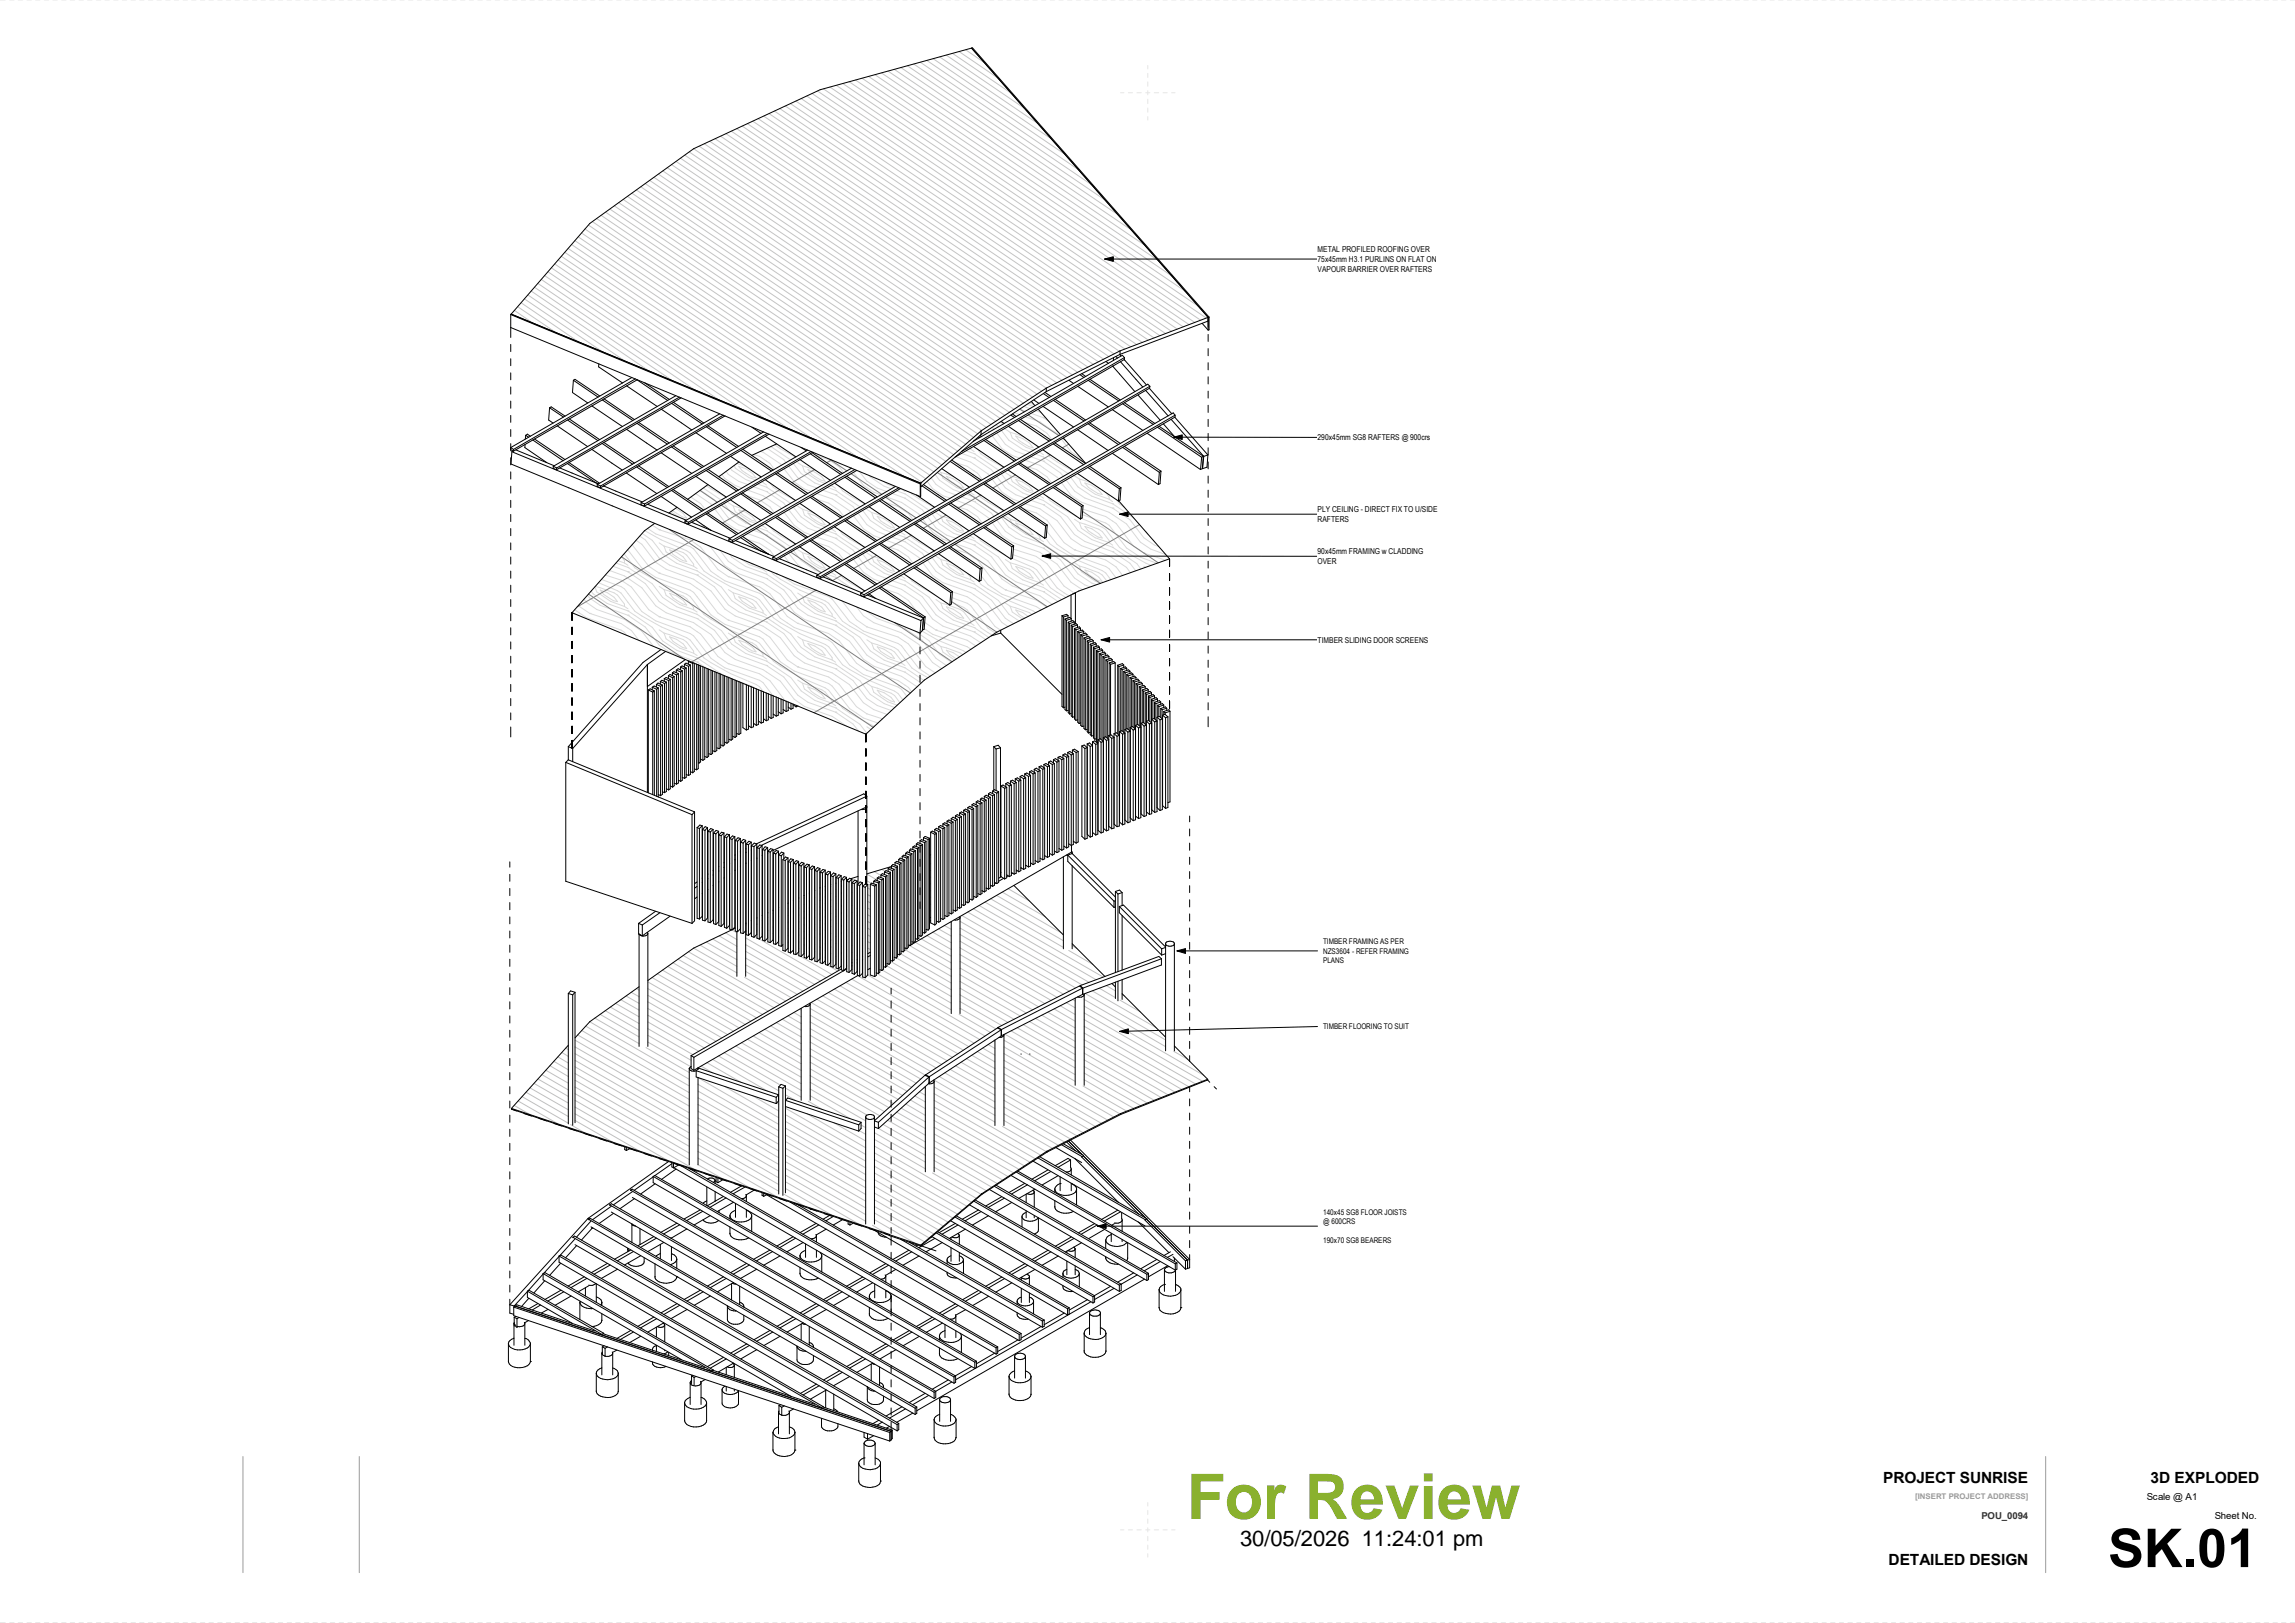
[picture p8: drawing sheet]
<svg xmlns="http://www.w3.org/2000/svg" width="420mm" height="297mm" viewBox="0 0 420 297" stroke-linecap="round" stroke-linejoin="round" font-family="sans-serif">
<defs><g id="words">
<text font-size="11.5" fill="#8ab12e" x="217.2" y="278">For Review</text>
<text font-size="9.8" x="385.9" y="286.8">SK.01</text>
<text font-size="4" x="227" y="283">30/05/2026 11:24:01 pm</text>
<g font-size="2.8">
<text x="344.8" y="271.4">PROJECT SUNRISE</text>
<text x="393.7" y="271.4">3D EXPLODED</text>
<text x="345.8" y="286.4">DETAILED DESIGN</text>
</g>
<g font-size="1.8">
<text x="393" y="274.6">Scale @ A1</text>
<text x="405.5" y="278">Sheet No.</text>
</g>
<text font-size="1.7" fill="#333" x="362.7" y="278">POU_0094</text>
<g font-size="1.5">
<text x="241.2" y="46.2">METAL PROFILED ROOFING OVER</text>
<text x="241.2" y="47.9">75x45mm H3.1 PURLINS ON FLAT ON</text>
<text x="241.2" y="49.7">VAPOUR BARRIER OVER RAFTERS</text>
<text x="241.2" y="80.6">290x45mm SG8 RAFTERS @ 900crs</text>
<text x="241.2" y="93.8">PLY CEILING - DIRECT FIX TO U/SIDE</text>
<text x="241.2" y="95.5">RAFTERS</text>
<text x="241.2" y="101.4">90x45mm FRAMING w CLADDING</text>
<text x="241.2" y="103.2">OVER</text>
<text x="241.2" y="117.6">TIMBER SLIDING DOOR SCREENS</text>
</g>
<g font-size="1.4">
<text x="242.2" y="172.8">TIMBER FRAMING AS PER</text>
<text x="242.2" y="174.6">NZS3604 - REFER FRAMING</text>
<text x="242.2" y="176.3">PLANS</text>
<text x="242.2" y="188.3">TIMBER FLOORING TO SUIT</text>
<text x="242.2" y="222.3">140x45 SG8 FLOOR JOISTS</text>
<text x="242.2" y="224.1">@ 600CRS</text>
<text x="242.2" y="227.5">190x70 SG8 BEARERS</text>
</g>
<text font-size="1.4" fill="#9a9a9a" x="350.6" y="274.3">[INSERT PROJECT ADDRESS]</text>
</g></defs>
<g fill="none" stroke="#c0c0c0" stroke-width=".18">
<path d="M158.7 160l1.9 1.1M160.1 159.5l1.2 .7M161.4 159.1l.6 .4M162.8 158.7l.4 .2M170.2 159.3h.2M170.2 158l.2 .1M170.2 156.8l.2 .1M118.6 179.7l15.7 9M119.4 178.9l15.9 9.2M120.3 178.2l16.1 9.3M121.3 177.5l16.2 9.4M122.2 176.9l16.3 9.4"/>
<path d="M123.2 176.2l16.4 9.5M124.2 175.6l16.5 9.5M125.1 174.9l16.6 9.5M126.1 174.2l16.7 9.7M127 173.5l7.9 4.6M128.2 173l6.7 3.9M129.3 172.4l5.6 3.2M130.5 171.9l4.4 2.5M131.6 171.3l3.3 1.9M132.8 170.7l2.1 1.3M134 170.2l.9 .5M136.3 178.9l7.5 4.3"/>
<path d="M136.5 177.8l8.4 4.8M136.5 176.6l9.5 5.4M136.5 175.3l10.5 6.1M136.5 174.1l11.6 6.7M136.5 172.9l12.6 7.3M136.5 171.7l13.7 7.8M136.5 170.4l.1 .1M136.5 169.2h.1M137.3 170.9l.3 .2M137.5 169.8h.1M137.5 168.6h.1M138.2 171.4l.4 .2"/>
<path d="M138.5 170.3l.1 .1M138.5 169.1l.1 .1M139 171.8l12.2 7.1M139.5 170.9l.1 .1M139.5 169.7l.1 .1M139.5 168.5h.1M140.5 171.5h.1M140.5 170.3h.1M140.5 169.1h.1M140.5 167.9h.1M141.5 172.1h.1M141.5 170.9h.1"/>
<path d="M141.5 169.6l.1 .1M141.5 168.4h.1M141.5 167.2h.1M142.3 172.6l.3 .1M142.5 171.4l.1 .1M142.5 170.2l.1 .1M142.5 169h.1M142.5 167.8h.1M142.5 166.5l.1 .1M143.2 173.1h.1M144.2 173.7h.1M144.3 172.4v.1"/>
<path d="M144.3 171.2h.1M144.3 170h.1M144.3 168.8h.1M144.3 167.6h.1M144.3 166.3h.1M145 174.1l.3 .1M145.2 173h.1M145.2 168.1h.1M145.2 171.8h.1M145.2 170.6h.1M145.2 169.3l.1 .1M145.2 166.9h.1"/>
<path d="M145.2 165.7h.1M145.8 174.6l.5 .2M146.2 173.6h.1M146.2 169.9h.1M146.2 171.1l.1 .1M146.2 172.3l.1 .1M146.2 167.4l.1 .1M146.2 168.7h.1M146.2 166.2h.1M146.2 165h.1M146.6 175l5.7 3.4M147.2 174.1v.1"/>
<path d="M147.2 172.9h.1M147.2 171.7h.1M147.2 170.5h.1M147.2 169.2h.1M147.2 164.3v.1M147.2 168h.1M147.2 166.8h.1M147.2 165.6h.1M148.2 174.7h.1M148.2 173.5h.1M148.2 172.3h.1M148.2 171h.1"/>
<path d="M148.2 169.8h.1M148.2 167.3v.1M148.2 168.6h.1M148.2 166.1v.1M148.2 164.9h.1M148.2 163.7h.1M149.1 175.3h.1M149.1 172.8h.1M149.1 174l.1 .1M149.1 170.3l.1 .1M149.1 171.6h.1M149.1 169.1l.1 .1"/>
<path d="M149.1 167.9h.1M149.1 166.7h.1M149.1 165.5h.1M149.1 164.3h.1M149.1 163h.1M149.9 175.7l.2 .2M150.1 173.4h.1M150.1 174.6h.1M150.1 172.2h.1M150.1 170.9h.1M150.1 169.7h.1M150.1 168.5h.1"/>
<path d="M150.1 167.3h.1M150.1 166h.1M150.1 164.8h.1M150.1 163.6h.1M150.7 176.2l.4 .2M151.1 175.2h.1M151.1 173.9h.1M151.1 172.7h.1M151.1 171.5h.1M151.1 170.3h.1M151.1 169v.1M151.1 167.8v.1"/>
<path d="M151.1 166.6h.1M151.1 165.4h.1M151.1 164.1v.1M151.1 162.9h.1M151.5 176.7l1.9 1M152 175.7l.1 .1M152 173.3h.1M152 174.5h.1M152 172l.1 .1M152 170.8l.1 .1M152 168.4h.1M152 169.6h.1"/>
<path d="M152 167.1l.1 .1M152 165.9h.1M152 164.7h.1M152 163.5h.1M152 162.3h.1M153 176.3h.1M153 175l.1 .1M153 173.8l.1 .1M153 172.6h.1M153 171.4h.1M153 170.2h.1M153 169h.1"/>
<path d="M153 167.7h.1M153 166.5h.1M153 165.3h.1M153 164l.1 .1M153 162.8l.1 .1M154 176.8v.1M154 175.6h.1M154 174.4h.1M154 173.2h.1M154 172h.1M154 170.7v.1M154 168.3h.1"/>
<path d="M154 169.5h.1M154 167v.1M154 165.8v.1M154 164.6h.1M154 163.4h.1M154 162.1v.1M154.8 179.8l21.5 12.4M155 176.2h.1M155 175h.1M155 173.7v.1M155 171.3h.1M155 172.5v.1"/>
<path d="M155 170.1h.1M155 168.8v.1M155 167.6h.1M155 166.4h.1M155 165.2h.1M155 164h.1M155 162.7h.1M155 161.5h.1M155.9 160.8l.6 .3M155.9 179.2l21.5 12.4M155.9 175.5l.1 .1M155.9 174.3h.1"/>
<path d="M155.9 173.1h.1M155.9 171.9h.1M155.9 170.6h.1M155.9 169.4h.1M155.9 168.2h.1M155.9 167h.1M155.9 165.7h.1M155.9 164.5h.1M155.9 163.3h.1M155.9 162.1h.1M156.9 174.9h.1M156.9 173.7h.1"/>
<path d="M156.9 172.4h.1M156.9 171.2h.1M156.9 170h.1M156.9 168.7l.1 .1M156.9 167.5l.1 .1M156.9 166.3h.1M156.9 165.1h.1M156.9 163.8l.1 .1M156.9 162.6h.1M156.9 161.4l.2 .1M157 178.6l21.3 12.3M157.9 174.2h.1"/>
<path d="M157.9 173h.1M157.9 171.7v.1M157.9 170.5v.1M157.9 169.3h.1M158.7 161.2l.8 .5M158.9 178.4l20.5 11.8M158.9 173.5l.4 .3M158.9 172.3l.4 .3M158.9 171.1l.4 .3M158.9 169.9l.4 .2M158.9 168.7l.4 .2M158.9 167.4l.4 .3"/>
<path d="M158.9 166.2l.4 .3M158.9 165l.4 .2M158.9 163.7l.4 .3M158.9 162.5l.4 .3M159.1 177.3l.2 .2M160.4 178.1l19.9 11.5M161.5 177.5l12.6 7.3M162.4 176.8l11.7 6.8M163 175.9l11.1 6.5M164.1 175.3l10 5.8M164.9 174.6l9.2 5.3M165.6 173.8l8.5 4.9"/>
<path d="M166.5 173.1l7.6 4.4M167.6 172.5l6.5 3.7M168.6 171.8l5.5 3.2M169.7 171.2l4.4 2.6M170.2 167.8l.1 .1M170.2 166.6l.2 .1M170.2 165.4l.2 .1M170.2 164.2l.2 .1M170.2 162.9l.2 .1M170.2 161.7l.2 .1M170.2 160.5l.2 .1M170.8 170.6l3.3 2"/>
<path d="M171.8 170l2.3 1.3M172.9 169.4l1.2 .7M173.9 168.8l.2 .1M175.8 179.6l11 6.4M175.8 178.4l12.1 7M175.8 177.2l13.2 7.6M175.8 175.9l14.3 8.4M175.8 174.7l15.5 9M175.8 173.5l16.6 9.6M175.8 172.3l17.7 10.2M175.8 171l18.9 10.9M175.8 169.8l20 11.6"/>
<path d="M175.8 168.6l21.1 12.2M176.1 167.6l22 12.7M177.2 166.9l22.2 12.9M178.2 166.3l22.5 13M179.3 165.7l22.7 13.1M180.3 165.1l14.4 8.3M181.4 164.5l13.3 7.7M182.4 163.9l11.9 6.8M183.5 163.3l7.9 4.5M184.6 162.6l3.9 2.3M195.7 173.9l4.4 2.6M196.3 173.1l.9 .5"/>
<path d="M96.3 199.9l7.7 4.4M97 199.1l7 4M97.8 198.3l6.2 3.6M98.5 197.5l5.5 3.2M99.2 196.7l4.8 2.8M99.9 195.9l4.1 2.3M100.7 195l3.3 2M101.4 194.2l2.6 1.6M102.1 193.4l1.9 1.2M102.9 192.6l1.1 .7M103.6 191.8l.4 .3M105.3 198.9l20.9 12.1"/>
<path d="M105.3 197.7l20.9 12.1M105.3 196.5l20.9 12.1M105.3 195.2l20.9 12.1M105.3 194.1l20.9 12M105.3 192.8l20.9 12.1M105.3 191.6l20.9 12.1M105.3 190.4l20.9 12M105.7 189.4l20.5 11.8M106.5 188.6l19.7 11.4M107.2 187.8l19 11M107.9 187l18.3 10.5M108.9 186.3l8.1 4.7"/>
<path d="M109.8 185.6l7.2 4.2M110.8 185l6.2 3.6M111.7 184.3l5.3 3M112.7 183.6l4.3 2.5M113.7 183l3.3 1.9M114.6 182.3l2.4 1.3M115.6 181.6l1.4 .8M116.5 180.9l.5 .3M118.3 191.7l7.9 4.6M118.6 190.7l7.9 4.5M118.6 189.5l7.9 4.6M118.6 188.3l8.3 4.7"/>
<path d="M118.6 187l9.3 5.4M118.6 185.8l10.4 6M118.6 184.6l11.4 6.6M118.6 183.3l12.5 7.3M118.6 182.2l13.6 7.7M118.6 180.9l14.6 8.5M127.8 199.7l14.8 8.5M127.8 198.5l14.8 8.5M127.8 197.2l14.8 8.6M128.3 195.1l2.2 1.3M129.4 194.5l6.2 3.5M130.5 193.9l10.1 5.8"/>
<path d="M131.5 193.3l11.1 6.3M132.6 192.7l10.3 5.9M132.7 198.8l9.9 5.8M133.6 192.1l13.1 7.5M134.7 191.4l12 6.9M135.8 190.8l10.9 6.3M136.9 190.2l9.8 5.7M137.9 189.6l8.8 5.1M139 189l7.7 4.5M140 188.4l6.7 3.8M141.1 187.7l5.6 3.3M142.1 187.2l4.6 2.6"/>
<path d="M143.2 186.5l3.5 2.1M143.8 199.1l2.9 1.7M144.3 185.9l2.4 1.4M145.3 185.3l1.4 .8M146.4 184.7l.3 .2M148.3 199.3l10.2 5.8M148.3 198.1l10.4 6M148.3 196.8l12.8 7.4M148.3 195.6l13.6 7.9M148.3 194.4l14.5 8.3M148.3 193.2l15.3 8.8M148.3 191.9l16.1 9.3"/>
<path d="M148.3 190.7l16.9 9.8M148.3 189.5l17.8 10.2M148.3 188.3l18.6 10.7M148.3 187l19.4 11.2M148.3 185.8l20.3 11.7M148.3 184.6l21.1 12.2M148.5 183.5l21.9 12.6M149.6 182.9l21.8 12.6M150.6 182.2l21.8 12.6M151.7 181.7l21.7 12.4M152.7 181l21.7 12.5M153.8 180.4l21.6 12.5"/>
<path d="M168.3 199.8l1.1 .6M169.2 199.1l.2 .1M171 197.7l11.1 6.4M171 198.9l11.1 6.5M171.9 197l10.2 5.9M173 196.3l9.1 5.4M173.9 195.7l8.2 4.7M175 195.1l7.1 4.1M175.6 185.6l5.7 3.4M175.8 184.5l6.5 3.8M175.8 183.3l7.6 4.4M175.8 182.1l8.7 5"/>
<path d="M175.8 180.8l9.9 5.8M175.9 194.4l6.2 3.6M176.9 193.8l5.2 3M177.9 193.1l4.2 2.5M178.9 192.4l3.2 2M179.9 191.8l2.2 1.3M180.9 191.2l1.2 .7M181.9 190.5l.2 .2M183.8 199l14.5 8.3M183.8 197.7l15.6 9.1M183.8 196.5l16.7 9.7M183.8 195.3l17.9 10.3"/>
<path d="M183.8 194.1l19 10.9M183.8 192.8l20.1 11.6M183.8 191.6l21.3 12.3M183.8 190.4l13 7.5M184 189.3l12.8 7.4M185.1 188.7l11.7 6.8M186.2 188.1l10.6 6.1M187.4 187.5l9.4 5.5M188.5 186.9l8.3 4.9M189.6 186.4l7.2 4.2M190.7 185.8l6.1 3.6M191.8 185.3l5 2.8"/>
<path d="M193 184.7l3.8 2.2M194.1 184.1l2.7 1.6M195.2 183.5l1.6 .9M196.4 182.9l.4 .3M198.3 198.8l8 4.6M198.5 197.6l9 5.3M198.5 196.4l10.3 6M198.5 195.2l11.5 6.7M198.5 194l12.8 7.4M198.5 192.7l14.1 8.2M198.5 191.5l15.3 8.9M198.5 190.3l16.6 9.6"/>
<path d="M198.5 189.1l17.9 10.3M198.5 187.8l19.1 11.1M198.5 186.6l20.4 11.8M198.5 185.4l21.6 12.5M198.5 184.1l21.9 12.7M198.5 182.9l14.9 8.7M198.7 181.8l14.7 8.5M200 181.4l11.7 6.7M201.2 180.8l3 1.8M202.6 180.4l1.6 1M205.1 183l3.7 2.2M205.4 182l.5 .3"/>
<path d="M214.9 192.4l2.6 1.5M94.1 202.3l3 1.7M94.9 201.5l7.2 4.2M95.6 200.7l8.4 4.9M104.5 205.8l2.6 1.5M105.3 205.1l6.8 3.9M105.3 203.8l11.8 6.9M105.3 202.6l16.9 9.7M105.3 201.4l21.9 12.6M105.3 200.2l20.9 12M127.8 213.1l4.4 2.6M127.8 212l9.4 5.4"/>
<path d="M127.8 210.7l14.4 8.3M127.8 209.5l14.8 8.5M127.8 208.3l14.8 8.5M127.8 207.1l14.8 8.5M127.8 205.8l14.8 8.5M127.8 204.6l14.8 8.5M127.8 203.4l14.8 8.5M127.8 202.1l14.8 8.6M127.8 200.9l14.8 8.5M137.7 200.5l4.9 2.8M142.2 201.9l.4 .2M143.5 218.6l3.8 2.1"/>
<path d="M143.8 217.5l8.5 4.9M143.8 216.3l13.5 7.8M143.8 215.1l14.7 8.4M143.8 213.8l14.7 8.5M143.8 212.6l14.7 8.5M143.8 211.4l14.7 8.4M143.8 210.1l14.7 8.5M143.8 208.9l14.7 8.5M143.8 207.7l14.7 8.5M143.8 206.5l14.7 8.5M143.8 205.2l14.7 8.5M143.8 204l14.7 8.5"/>
<path d="M143.8 202.8l14.7 8.5M143.8 200.4l1.8 1M147.7 203.8l10.8 6.3M148 201.5l2.6 1.6M148.3 200.5l7.3 4.2M152.7 205.5l5.8 3.3M157.3 206.9l1.2 .7M157.6 205.9l.9 .5M160.1 219.6l10.9 6.2M160.1 218.4l11.8 6.7M160.1 217.1l12.6 7.3M160.1 215.9l13.5 7.8"/>
<path d="M160.1 214.7l14.3 8.2M160.1 213.4l15.2 8.8M160.1 212.2l16.1 9.3M160.1 211l16.9 9.8M160.1 209.8l17.8 10.2M160.1 208.5l9.3 5.4M160.1 207.3l9.3 5.4M160.1 204.9h.2M160.9 206.5l8.5 5M161.7 205.8l7.7 4.4M162.5 205l6.9 4M163.4 204.3l6 3.5"/>
<path d="M164.2 203.5l5.2 3M165 202.8l4.4 2.5M165.9 202.1l3.5 2M166.7 201.3l2.7 1.6M167.5 200.6l1.9 1.1M170.7 214.7l8.1 4.6M171 213.6l8.6 5M171 212.4l9.6 5.5M171 211.2l10.6 6.1M171 209.9l11.6 6.7M171 208.7l12.6 7.3M171 207.5l13.6 7.8"/>
<path d="M171 206.3l14.6 8.4M171 205.1l15.6 8.9M171 203.8l16.6 9.6M171 202.6l17.6 10.1M171 201.4l18.6 10.7M171 200.2l19.6 11.3M183.5 206.2l8 4.6M183.8 205.1l8.9 5.1M183.8 203.8l10 5.8M183.8 202.6l11.1 6.4M183.8 201.4l12.2 7.1M183.8 200.2l13.4 7.7"/>
<path d="M159.7 224.2l2.6 1.6M160.1 223.2l7.4 4.3M160.1 222l9.2 5.3M160.1 220.8l10 5.8"/>
</g>
<g fill="none" stroke="#c4c4c4" stroke-width=".18">
<path d="M142.7 19.9l64.3 43.6M143.8 19.4l64.3 43.6M144.7 19l64.4 43.7M145.7 18.5l64.5 43.7M146.7 18l64.6 43.8M147.7 17.6l64.6 43.8M148.7 17.1l64.7 43.9M149.6 16.6l64.8 44M150.7 16.3l64.8 43.9M151.9 15.9l64.7 43.9M153.1 15.6l64.6 43.8M154.3 15.3l64.4 43.7"/>
<path d="M155.4 14.9l64.4 43.7M156.6 14.6l64.2 43.6M157.8 14.3l61.6 41.8M159 14l58 39.3M160.2 13.7l54.3 36.8M161.4 13.3l50.7 34.4M162.5 13l47.1 31.9M163.7 12.7l43.5 29.4M164.9 12.4l39.8 26.9M166.1 12l36.2 24.6M167.3 11.7l32.5 22.1M168.5 11.4l28.8 19.6"/>
<path d="M169.7 11l25.2 17.2M170.8 10.8l21.6 14.6M172 10.4l18 12.2M173.2 10.1l14.3 9.7M174.4 9.8l10.7 7.2M175.6 9.4l7 4.8M176.8 9.1l3.4 2.3M110.1 39.4l64.5 43.8M110.9 38.8l64.4 43.8M111.7 38.3l64.4 43.7M112.5 37.7l64.3 43.6M113.3 37.1l64.2 43.6"/>
<path d="M114.1 36.5l64.2 43.6M114.9 35.9l64.1 43.5M115.7 35.3l64 43.5M116.5 34.8l64.1 43.4M117.3 34.2l64.1 43.5M118.1 33.6l64.2 43.5M118.9 33l64.2 43.6M119.7 32.5l64.3 43.5M120.6 31.9l64.2 43.6M121.4 31.3l64.3 43.6M122.2 30.7l64.3 43.6M123 30.1l64.4 43.7"/>
<path d="M123.8 29.5l64.4 43.7M124.6 29l64.4 43.7M125.4 28.4l64.5 43.7M126.2 27.8l64.5 43.8M127 27.2l64.5 43.8M128 26.8l64.5 43.7M129 26.3l64.5 43.8M130 25.9l64.4 43.7M130.9 25.4l64.5 43.7M131.9 24.9l64.4 43.7M132.9 24.5l64.4 43.6M133.9 24l64.3 43.6"/>
<path d="M134.9 23.5l64.3 43.7M135.9 23.1l64.2 43.6M136.9 22.6l64.2 43.6M137.8 22.2l64.2 43.5M138.8 21.7l64.2 43.5M139.8 21.3l64.2 43.5M140.8 20.8l64.1 43.5M141.8 20.3l64.1 43.6M94.2 56.8l3.4 2.3M94.8 56.1l7 4.8M95.4 55.4l10.6 7.3M96 54.7l14.3 9.7"/>
<path d="M96.6 54l17.9 12.2M97.2 53.3l21.6 14.6M97.9 52.6l25.2 17M98.5 51.9l28.8 19.5M99.1 51.1l32.5 22.1M99.7 50.4l36.1 24.5M100.3 49.7l39.8 27M101 49l43.3 29.4M101.5 48.3l47 31.9M102.2 47.6l50.6 34.4M102.8 46.9l54.2 36.8M103.4 46.2l57.9 39.3"/>
<path d="M104 45.5l61.6 41.7M104.6 44.7l64.2 43.6M105.2 44l64.3 43.6M105.9 43.3l64.4 43.7M106.5 42.6l64.5 43.8M107.1 41.9l64.6 43.8M107.7 41.2l64.7 43.9M108.4 40.6l64.8 43.9M109.3 40l64.6 43.9"/>
</g>
<g fill="none" stroke="#d9d9d9" stroke-width=".18">
<path d="M179.7 79.5l.2 .3M180.8 78.7l.3 .4M181.6 79.8l1.8 2.3 1.9 1.3 1.4 .5M181.7 78.2l.3 .4M182.3 77.8l.5 .3M182.5 79.2l1.6 2.1 1.9 1.3 1.7 .6M183.1 77.3l.6 .3M183.3 78.8l1.4 1.8 2.5 1.7 1.4 .5M184.1 78.5l.8 .6M184.6 78.1h.1M184.9 79.1l2.5 .8M184.9 79.1l.4 1.1 2.6 1.7 1.3 .5"/>
<path d="M185.7 75.5l1 .4M186 79.8l1.2 .5 1.3 .8 .6 .9a5.6 5.6 0 0 1-3.1-2.2zM186.7 74.9l1 .4M187.5 74.4l1.1 .4M187.6 77.3l2.2 .7 1.9 1.3 .9 1.1M187.7 76.2l2.7 1 3.1 2.2 .3 .3M188 74l1.2 .4M188.8 75.6l2.2 .9M188.8 73.5l.3 .5-.7-.2M189.6 75.1l1 .4M191 76.5h.1M191 76.5l1.1 .7"/>
<path d="M191.1 76.5h.1M115.7 99.7l3.1 3.9 1.9 1.3M116.4 98.9l1.1 .7 2.5 3.3 2 1.3 5 1.8 3.2 2.2 2.5 3.3 1.9 1.2 5.1 1.9 3.2 2.1 2.5 3.3 1.9 1.3 5 1.8 3.2 2.2 2.6 3.3 1.9 1.3 2.4 .9M117.1 98.1l1 .7 2.6 3.4 1.9 1.2 5 1.8M117.5 97.6l1.9 1.3 1.9 2.4M118 97.1l3.1 1.7 4.6 2 .7 .4 2.5 3.3 4.8 2.9 4.7 1.9 .7 .5 2.5 3.3 1.3 .9 3.5 2 4.7 1.9 .6 .5 2.6 3.3 4.8 2.8 4.7 2 .6 .4 .9 1.2M118.6 96.7l1.4 1 6.4 2.3 .6 .5 3.2 4.1 1.2 .9 1.3 .8 6.4 2.3 .6 .4 3.2 4.2 2.5 1.7 6.3 2.2 .6 .5 3.2 4.1 2.6 1.7 6.3 2.3 .6 .5 1 1.2M119.4 96.1l1.3 .8M120.7 96.9h.1M120.7 96.9l5.7 1.9 1.9 1.3 3.1 4.1 1.9 1.3M120.7 99.4l.9 .5M121.6 99.9l3.5 1.2 .6 .5 1.3 1.7v.3"/>
<path d="M121.6 99.9l.4 1.1 2.4 1.7 2.6 .9M122.8 93.6l1.6 1.1M123.6 93l1.5 1 .6 .8a7.2 7.2 0 0 1-2.6-1.4M125.1 95l.6 .2M126.4 94.5l.2 .2M126.5 91l1.8 1.2 .8 1M126.7 95.5l.3 .2M127 95.7l.4 .2M127 95.4v.3M127.4 90.3l2.8 1.9 .1 .3M128.2 89.7l2.6 1.8 .4 .5M128.3 95.8l.6 .8"/>
<path d="M128.8 89.3l3.2 2.2M129.3 88.9l3.6 2.1M129.6 93.9h.1M129.6 99.8l.6 .4 2.5 3.3 1.9 1.3 5.1 1.8 3.2 2.2 2.5 3.3 1.9 1.3 5 1.8 3.2 2.1 2.6 3.3 1.9 1.3 5 1.9 2.9 1.9M130.8 93.1l1.9 2.4 1.9 1.3 1.2 .5M131.7 92.7l1.6 2.1 1.9 1.3 1.7 .5M132.2 86.9l.5 .7 1.9 1.3 1.2 .4M132.5 92.2l1.5 1.8 2.5 1.7 1.2 .5M132.9 86.3l.4 .5 1.9 1.3 1.7 .6M133.3 92l.9 .6M133.7 85.7l.3 .4 2.5 1.7 1.2 .4M134.2 92.6l2.2 .7"/>
<path d="M134.2 92.6l.4 1 2.5 1.8 1.3 .4M134.4 85.2l.2 .5 2.5 1.7 1.3 .4M134.9 84.8l1.6 .6M135.2 85.3l1.3 .5 1.3 .9 .6 .8a5.9 5.9 0 0 1-3.2-2.2zM135.2 93.3l1.3 .4 1.3 .9 .6 .8a5.9 5.9 0 0 1-3.2-2.1zM136.6 98.6l2.5 .8 1.9 1.3 .8 1.1M136.7 90.7l2.4 .8 1.9 1.3 .8 1.1M136.9 89.7l2.8 1 3.2 2.1 .1 .3M136.9 97.7l2.8 1 3.2 2.1 .1 .2M137.9 89.1l2.4 .9M137.9 97l2.4 .9M138 83.2l1.1 .3 1.9 1.3 .8 1.1"/>
<path d="M138.8 88.6l1.5 .6M138.8 96.6l1.5 .5M139.1 87.1l.1 .2M139.1 95.1l.1 .2M139.2 82.6l.5 .2 3.2 2.1 .1 .2M139.4 88.2l.3 .1M139.4 96.2l.3 .1M139.7 88.3l.6 .5M139.7 96.3l.6 .4M139.7 88.1v.2M139.7 96v.3M140.3 97.1h.1"/>
<path d="M140.3 89.2h.1M140.3 90l3.2 2.1 .4 .5M140.3 97.9l3.2 2.1 .4 .6M140.3 89.9v.1M140.3 97.9h.1M140.3 89.2l4.4 2.9M140.3 97.1l4.4 3M140.4 90h.1M140.4 97.9h.1M140.4 82l3.1 2.1 .4 .6M141 88.4l.6 .8 1.3 .9 2.7 1.5M141 96.4l.6 .8 1.3 .8 2.7 1.6"/>
<path d="M141.1 81.7l3.6 2.5M141.8 81.4l3.8 2.3M143.5 85.8l1.9 2.4 1.9 1.3 1.2 .5M143.5 93.8l1.9 2.3 1.9 1.4 1.2 .4M144.4 85.3l1.6 2.1 1.9 1.3 1.7 .6M144.4 93.3l1.6 2.1 1.9 1.3 1.7 .6M145.2 84.8l1.5 1.9 2.5 1.7 1.2 .5M145.2 92.8l1.5 1.8 2.5 1.8 1.2 .4M146 84.7l.9 .6M146 92.6l.9 .6M146.9 85.3l2.3 .7M146.9 93.2l2.2 .7"/>
<path d="M146.9 85.3l.4 1 2.5 1.7 1.3 .5M146.9 93.2l.4 1.1 2.5 1.7 1.3 .4M147.9 85.9l1.3 .5 1.2 .8 .7 .9a5.6 5.6 0 0 1-3.2-2.2zM147.9 93.9l1.3 .5 1.2 .8 .7 .9a5.6 5.6 0 0 1-3.2-2.2zM149.3 99.2l2.4 .8 1.9 1.3 .9 1.1M149.3 91.3l2.4 .8 1.9 1.3 .9 1.1M149.4 83.4l2.3 .7 1.9 1.3 .9 1.1M149.6 90.3a13.2 13.2 0 0 1 6.1 3.4M149.6 98.3a13.2 13.2 0 0 1 6.1 3.4M150.6 89.7l2.4 .9M150.6 97.7l2.4 .8M151.5 89.2l1.5 .5"/>
<path d="M151.5 97.2l1.5 .5M151.7 87.7l.2 .3M151.8 95.7l.1 .2M152.1 88.9h.2M152.1 96.8l.2 .1M152.3 88.9l.7 .5M152.3 96.9l.7 .4M152.3 88.7v.2M152.3 96.6v.3M153 97.7h.1M153 89.7h.1M153 90.6h.1"/>
<path d="M153 98.5h.1M153 90.6l3.2 2.1 .4 .6M153 98.5l3.2 2.2 .4 .5M153 89.7l4.4 3.1M153 97.7l4.4 3M153.1 90.6h.1M153.1 98.5h.1M153.6 89l.7 .8 4 2.4M153.7 97l.6 .8 4 2.4M155.6 85.6l.1 .2M156.2 86.4l1.9 2.4 1.9 1.3 1.2 .5M156.2 94.4l1.9 2.4 1.9 1.2 1.2 .5"/>
<path d="M157.1 93.9l1.6 2.1 1.9 1.3 1.7 .6M157.3 86.3l1.4 1.8 1.9 1.2 1.7 .7M157.9 93.4l1.4 1.8 2.6 1.7 1.2 .5M158.7 93.2l.9 .6M159.2 87l.1 .3 2.6 1.7 1.2 .5M159.6 93.8l2.2 .7M159.6 93.8l.4 1.1 2.5 1.7 1.3 .5M160.6 94.5l1.3 .5 1.2 .8 .7 .8a5.6 5.6 0 0 1-3.2-2.1zM161.7 88.1l.8 .5 1.3 .5M162 99.9l2.4 .8 1.9 1.2 .9 1.2M162 91.9l2.4 .8 1.9 1.3 .9 1.1M162.3 90.9l2.7 1 3.2 2.2 .2 .3"/>
<path d="M162.3 98.9l2.7 1 3.2 2.1 .2 .3M163.3 90.3l2.4 .9M163.3 98.3l2.4 .8M164.2 89.8l1.5 .6M164.2 97.8l1.5 .5M164.5 96.4l.1 .2M164.8 89.5h.2M164.8 97.4l.2 .1M165 89.5l.7 .5M165 97.5l.7 .4M165 89.5h.1M165 97.3v.2"/>
<path d="M165.7 90.3v.1M165.7 91.1v.1M165.7 98.3h.1M165.7 99.1h.1M165.7 91.2l3.2 2.1 .4 .6M165.7 99.1l3.2 2.2 .4 .6M165.7 90.4l4.4 3M165.7 98.3l4.4 3M166.4 97.6l.6 .8 4 2.4M166.7 90.2l1.5 1.1 2.8 1.6M168.9 95l1.8 2.4 1.9 1.3 1.4 .4M169.7 88.1l1 1.3 1.9 1.3 1.4 .5"/>
<path d="M169.8 94.5l1.6 2.1 1.9 1.3 1.7 .7M170.5 87.5l.9 1.1 1.9 1.4 1.7 .6M170.6 94.1l1.4 1.7 2.5 1.8 1.4 .4M171.2 86.8l.8 1.1 2.5 1.7 1.4 .5M171.4 93.8l.8 .6M171.9 86.2l.3 .3M172.2 86.5l2.4 .7M172.2 94.4l2.3 .8M172.2 86.5l.4 1 2.6 1.7 1.3 .5M172.2 94.4l.4 1.1 2.6 1.7 1.3 .5M173.3 87.2l1.2 .4 1.3 .9 .6 .8a5.9 5.9 0 0 1-3.1-2.1zM173.3 95.1l1.2 .5 1.3 .8 .6 .8a5.9 5.9 0 0 1-3.1-2.1z"/>
<path d="M174.7 92.5l2.4 .8 1.9 1.3 .9 1.2M174.8 84.6l2.3 .7 1.9 1.3 .9 1.2M175 83.6a12.9 12.9 0 0 1 6.1 3.4M175 91.6a12.9 12.9 0 0 1 6.1 3.4M175 99.5a13.4 13.4 0 0 1 5.9 3.2l2.5 3.3 1.9 1.2 5.1 1.9 2.2 1.5M176.1 83l2.2 .8M176.1 90.9l2.2 .9M176.1 98.9l2.2 .8M176.9 82.5l1.4 .5M176.9 90.5l1.4 .5M176.9 98.4l1.4 .5M177.1 88.9l.2 .3"/>
<path d="M177.1 96.9l.2 .3M177.5 82.1l.2 .1M177.5 90.1l.2 .1M177.5 98l.2 .1M177.7 82.2l.6 .4M177.7 90.2l.6 .4M177.7 98.1l.6 .5M177.7 82v.2M177.7 90v.2M177.7 97.9v.2M178.3 98.9h.1M178.3 91h.1"/>
<path d="M178.3 83h.1M178.3 83.8h.1M178.3 91.8h.1M178.3 99.7h.1M178.3 99.7l3.2 2.2 2.6 3.3 1.9 1.3 5 1.8M178.3 98.9l4.5 3 1.9 2.5 2.5 1.7 3.8 1.4M178.3 83.8l3.2 2.2 .5 .6M178.3 91.8l3.2 2.1 .5 .6M178.3 83l4.5 3.1M178.3 91l4.5 3M178.4 83.8h.1M178.4 91.8h.1"/>
<path d="M178.4 99.7h.1M178.9 82.2l.7 .9 4.1 2.5M179 90.2l.6 .9 4.1 2.4M179 98.3l.6 .7 4.5 2.6M181.6 95.7l1.8 2.3 1.9 1.3 5.1 1.8 3.1 2.2 2.6 3.3 2.1 1.3M181.6 87.7l1.8 2.3 1.9 1.3 1.4 .5M182.5 87.2l1.6 2.1 1.9 1.3 1.7 .6M182.5 95.2l1.6 2 1.9 1.3 5 1.8M183.3 86.7l1.4 1.8 2.5 1.7 1.4 .5M183.3 94.7l1.4 1.8 2.5 1.7 3.8 1.4M184.1 86.5l.8 .6M184.1 94.4l.8 .6"/>
<path d="M184.9 87.1l2.4 .7M184.9 95l2.2 .8M184.9 87.1l.4 1 2.6 1.7 1.3 .5M184.9 95l.4 1.1 2.6 1.7 2.5 .9M186 87.8l1.2 .4 1.3 .9 .6 .8a5.6 5.6 0 0 1-3.1-2.1zM186 95.7l1.2 .5 1.3 .8 .6 .9a5.6 5.6 0 0 1-3.1-2.2zM187.4 93.1l2.4 .8 1.9 1.3 3.1 4.1 1.9 1.3M187.5 85.2l2.3 .7 1.9 1.3 .9 1.2M187.7 84.2l2.7 1 3.1 2.1 .3 .4M187.7 92.2l2.7 .9 3.1 2.2 2.6 3.3 1.9 1.3 5.1 1.8 3.1 2.1 .8 1M188.8 83.6l2.2 .8M188.8 91.6l2.2 .8"/>
<path d="M189.6 83.1l1.4 .6M189.6 91.1l1.4 .5M189.7 81.5l.3 .4M189.7 89.5l.3 .4M189.8 97.5l.6 .8v.4M190.2 82.8h.2M190.2 90.7l.2 .1M190.4 82.8l.6 .4M190.4 90.8l.6 .4M190.4 98.7l.6 .4M190.4 82.6v.2M190.4 90.6v.2"/>
<path d="M191 84.4h.1M191 92.4h.1M191 92.4l3.2 2.1 2.5 3.3 1.9 1.3 5.1 1.9M191 91.6l4.4 3 1.9 2.5 2.6 1.7 3.8 1.4M191 99.6l4.4 2.9 1.9 2.5 2.6 1.7 .8 .3M191 83.6v.1M191 91.6h.1M191 99.5v.1M191 84.4l3.2 2.2 .5 .6M191 83.7l4.5 3M191.1 84.4h.1M191.1 92.4h.1"/>
<path d="M191.4 98.4l.9 1.2M191.6 82.8l.7 .9M191.6 97.2l1.9 2.5 1.3 .8 1.3 .9 6.3 2.3 .7 .4 1.2 1.6M191.6 90.8l.7 .9M192.3 83.7l4.1 2.5M192.3 91.7l1.2 .8 3.6 2M192.3 99.6l1.2 .9 3.6 2M194.3 88.3l1.8 2.3 1.9 1.3 5.1 1.9 3.1 2.1 2.6 3.3 1.9 1.3 2.7 1M194.3 80.4l1.8 2.3 1.9 1.3M195.2 87.8l1.5 2.1 1.9 1.2 5.1 1.9M196 87.4l1.3 1.7 2.6 1.7 3.8 1.4M196.7 87.1l.9 .6"/>
<path d="M196.7 95l.9 .6M197.6 87.7l2.4 .8M197.6 95.6l3.6 1.3 .6 .4 1.3 1.6v.4M197.6 87.7l.4 1 2.5 1.8 2.6 .9M197.6 95.6l.4 1.1 2.5 1.7 2.6 .9M198 94.9l3.8 1.6 .6 .4 2.6 3.3 1.2 .9 3.6 2 .9 .4M198.2 94.2l4.2 1.5 .7 .4 3.1 4.2 2.6 1.7 3 1.1M198.2 93.2l4.2 1.3 1.9 1.3 3.2 4.1 1.9 1.3M198.6 88.4l1.3 .4 1.3 .9 .6 .8a5.9 5.9 0 0 1-3.2-2.1zM198.6 96.4l1.3 .4 1.3 .9 .6 .8a5.9 5.9 0 0 1-3.2-2.1zM202.4 90.1l.7 .9v.4M203.1 91.4l.6 .4"/>
<path d="M203.1 99.3l.6 .5M203.7 92.2h.1M203.7 93h.1M203.7 93l3.2 2.1 2.5 3.3 1.9 1.3 .8 .3M203.7 92.2l3.8 2.6M203.8 93h.1M204.3 91.4l.7 .8 .8 .6M209.8 97.3l.3 .4M104.8 112.1l.4 .3M105.2 111.6l2.1 1.4 6.4 2.3 .6 .4 .4 .5M105.9 110.7l.2 .3 1.9 1.3M106.9 109.6l.4 .6 2 1.3 5 1.9 .7 .4 2.5 1.7 2.1 2.8"/>
<path d="M107.6 108.9l.4 .6 1.9 1.3 5.1 1.8M108 112.3h.1M108 112.3l5.7 1.8 1.9 1.3 1.4 1.8M108.2 108.2l.4 .5 2.6 1.7 3.8 1.4M108.9 107.4l.4 .9 2.5 1.8 2.5 .9M109 107.3l3.4 1.2 .7 .4 1.2 1.7v.4M109.5 106.6l3.6 1.5 .6 .4 2.5 3.4 1.3 .8 3.6 2 4.6 2 .7 .4 2.5 3.3 1.3 .9 3.5 2 4.7 2 .7 .4 .6 .9M109.9 108l1.3 .5 1.2 .8 .7 .8a5.9 5.9 0 0 1-3.2-2.1zM110.1 106l3.6 1.4 .6 .4 3.2 4.1 2.5 1.7 6.4 2.4 .6 .4 3.2 4.1 2.5 1.7 6.4 2.3 .6 .4 1.8 2.4M110.8 105.2l2.9 1 1.9 1.2 3.2 4.2 1.9 1.3M111.5 104.4a13.7 13.7 0 0 1 6 3.2l2.5 3.3 2 1.2 5 1.9 3.2 2.1 2.5 3.3 1.9 1.3 5.1 1.9 3.2 2.1 2.5 3.3 1.9 1.3 5 1.8 2.7 1.8M112.2 103.6l2.8 1"/>
<path d="M112.8 103l2.2 .8M113.1 102.6l1.2 .4M113.8 101.9l.5 .7v.4M114.2 101.3l2 2.6 4.9 2.9 4.6 2 .7 .4 2.5 3.3 4.8 2.8 4.7 2 .7 .4 2.5 3.3 1.3 .9 3.5 2 4.7 2 .6 .4 2.6 3.3 1.2 .9 4.6 2.4M114.3 103l.7 .5M114.3 111l.7 .4M114.9 100.6l2.6 3.4 2.5 1.7 6.4 2.3 .6 .4 3.2 4.1 2.5 1.8 6.4 2.2 .6 .5 3.2 4.1 2.5 1.7 6.3 2.3 .6 .5 3.2 4.1 2.6 1.7 2.6 .9M115 111.8h.1M115 103.8h.1M115 104.6h.1M115 112.6h.1M115 104.6l3.1 2.2 2.6 3.3 1.9 1.3 5 1.8"/>
<path d="M115 112.6l3.1 2.2 2.6 3.3 1.9 1.2 5 1.9M115 103.8l4.4 3 1.9 2.5 2.6 1.7 3.7 1.4M115 111.8l4.4 3 1.9 2.5 2.6 1.7 3.7 1.4M120.7 112.9h.1M120.7 104.9h.1M120.7 104.9l5.7 1.9 1.9 1.3 3.1 4.1 1.9 1.3M120.7 112.9l5.7 1.8 1.9 1.3 3.1 4.1 1.9 1.4M120.7 107.3l.9 .6M120.7 115.3l.9 .6M121.3 101.4l2.6 1.7 3.7 1.4M121.6 107.9l3.5 1.2 .6 .5 1.3 1.6v.4M121.6 115.9l3.5 1.2 .6 .4 1.3 1.7v.3"/>
<path d="M121.6 107.9l.4 1.1 2.4 1.7 2.6 .9M121.6 115.9l.4 1 2.4 1.7 2.6 .9M122.6 100.6l1.3 .5 1.2 .8 .6 .9a5.7 5.7 0 0 1-3.1-2.2zM122.6 108.6l1.3 .5 1.2 .8 .6 .8a5.7 5.7 0 0 1-3.1-2.1zM122.6 116.5l1.3 .5 1.2 .9 .6 .8a5.7 5.7 0 0 1-3.1-2.2zM127 103.6l.6 .5M127 111.6l.6 .4M127 119.5l.6 .5M127.6 105.2h.1M127.6 113.2h.1M127.6 105.2l3.2 2.2 2.5 3.3 1.9 1.3 5.1 1.8M127.6 113.2l3.2 2.2 2.5 3.3 1.9 1.2 5.1 1.9"/>
<path d="M127.6 104.5l4.5 2.9 1.9 2.5 2.5 1.7 3.8 1.4M127.6 112.4l4.5 3 1.9 2.5 2.5 1.7 3.8 1.4M127.6 104.4v.1M127.6 112.4h.1M127.7 113.2h.1M127.7 105.2h.1M131.8 100.7l1.5 2 1.9 1.3 5.1 1.9M133.3 113.5h.1M133.3 105.5h.1M133.3 105.5l5.8 1.9 1.9 1.3 3.1 4.1 1.9 1.3M133.3 113.5l5.8 1.9 1.9 1.2 3.1 4.2 1.9 1.2M133.3 115.9l.9 .6"/>
<path d="M133.3 107.9l.9 .6M133.6 101.5l.4 .5 2.5 1.7 3.8 1.4M134.2 108.5l3.6 1.2 .6 .5 1.3 1.6v.4M134.2 116.5l3.6 1.2 .6 .4 1.3 1.7v.3M134.2 108.5l.4 1.1 2.5 1.7 2.6 .9M134.2 116.5l.4 1 2.5 1.8 2.6 .8M135.2 109.2l1.3 .4 1.3 .9 .6 .8a5.9 5.9 0 0 1-3.2-2.1zM135.2 117.2l1.3 .4 1.3 .9 .6 .8a5.9 5.9 0 0 1-3.2-2.1zM135.7 102.3l1.4 1 2.6 .9M137.4 103.1l.5 .2M139.7 104.2l.6 .5M139.7 112.2l.6 .4"/>
<path d="M139.7 104v.2M140.3 113h.1M140.3 105.1h.1M140.3 105.9l3.2 2.1 2.5 3.3 1.9 1.3 5.1 1.8M140.3 113.8l3.2 2.2 2.5 3.3 1.9 1.3 5.1 1.8M140.3 105.1l4.5 3 1.9 2.4 2.5 1.8 3.8 1.3M140.3 113l4.5 3 1.9 2.5 2.5 1.7 3.8 1.4M140.3 105.8v.1M140.3 113.8h.1M140.4 105.9h.1M140.4 113.8h.1M141.2 104.6l.4 .5 1.3 .9 3.5 2 4.7 2 .6 .4 2.6 3.3 1.2 .9 3.6 1.9 4.7 2 .6 .5 2.6 3.3 2.9 1.7"/>
<path d="M143.2 105.5l2.2 1.4 6.3 2.3 .6 .4 3.2 4.1 2.6 1.8 6.3 2.3 .6 .4 3.2 4.1 2.1 1.4M143.5 101.7l1 1.3M144.4 101.3l1.6 2 1.1 .8M145.2 100.8l1.5 1.8 2.5 1.7 1.2 .5M146 114.1h.1M146 114.1l5.7 1.9 1.9 1.3 3.2 4.1 1.9 1.3M146 100.6l.9 .6M146 108.5l.9 .6M146 116.5l.9 .6M146.9 101.2l2.1 .7M146.9 109.1l3.5 1.2 .7 .4 1.2 1.7v.4M146.9 117.1l3.5 1.2 .7 .4 1.2 1.7v.4"/>
<path d="M146.9 101.2l.4 1 2.5 1.7 1.3 .5M146.9 109.1l.4 1.1 2.5 1.7 2.5 .9M146.9 117.1l.4 1.1 2.5 1.6 2.5 1M147.9 117.8l1.3 .4 1.2 .9 .7 .8a5.6 5.6 0 0 1-3.2-2.1zM147.9 101.9l1.3 .4 1.2 .9 .7 .8a5.6 5.6 0 0 1-3.2-2.1zM147.9 109.8l1.3 .5 1.2 .8 .7 .9a5.6 5.6 0 0 1-3.2-2.2zM151.5 105.1l1.5 .6M151.8 103.8l.1 .1M152.1 104.8l.2 .1M152.3 104.9l.7 .4M152.3 112.8l.7 .4M152.3 104.6v.3"/>
<path d="M152.4 106.3l.6 .2M153 113.6h.1M153 105.7h.1M153 106.5h.1M153 114.4h.1M153 114.4l3.2 2.2 2.5 3.3 1.9 1.3 5.1 1.8M153 113.6l4.4 3 1.9 2.5 2.6 1.7 3.8 1.4M153 106.5l.1 .1M153 105.7l3.1 2.1M153.7 105.1l.6 .6 4 2.5M154.1 109.9l2.7 3.5 1.9 1.3M155 103.1v.1"/>
<path d="M156.2 102.4l1.9 2.3 1.9 1.3 1.2 .5M156.8 111.1l1.3 1.6 1.9 1.3 5 1.8 3.2 2.1 2.5 3.3 1.7 1.2M157.1 101.9l1.6 2.1 1.9 1.2 1.7 .7M157.9 101.4l1.4 1.8 2.6 1.7 1.2 .5M158.6 111.8l2 1.4 5.1 1.9M158.7 114.7l5.7 1.9 1.9 1.3 3.2 4.1 1.7 1.1M158.7 114.7h.1M158.7 117.1l.9 .6M158.7 101.2l.9 .6M159.6 101.8l2.1 .6M159.6 117.7l3.5 1.2 .7 .4 1.2 1.7v.4M159.6 101.8l.4 1 2.5 1.8 1.3 .4"/>
<path d="M159.6 117.7l.4 1 2.5 1.8 2.5 .9M160.6 102.4l1.3 .5 1.2 .9 .7 .8a5.6 5.6 0 0 1-3.2-2.2zM160.6 118.4l1.3 .4 1.2 .9 .7 .8a5.6 5.6 0 0 1-3.2-2.1zM161.8 107.8l2.6 .8 1.9 1.3 1.5 1.9M162.3 106.8l2.7 1.1 3.2 2.1 2.5 3.3 1.9 1.3 5.1 1.8 1.9 1.2M163.3 106.3l2.4 .8M164.2 105.7l1.5 .6M164.5 104.4l.1 .1M164.8 105.4l.2 .1M165 105.5l.7 .4M165 105.2v.3M165.7 107.1l3.2 2.1 2.5 3.3 1.9 1.3 5 1.9"/>
<path d="M165.7 106.3l4.4 3 1.9 2.5 2.5 1.7 3.8 1.4M165.7 106.3h.1M165.7 107.1h.1M165.7 115v.1M165.7 115.1l3.2 2.1 2.5 3.3 1.9 1.3M166.4 105.7l.6 .6 4.1 2.5M167.5 115.4l2.6 1.9 1.9 2.4 2.2 1.5M167.7 103.7v.1M168.8 115.5l2.9 1.7 4.7 1.9 .5 .3M168.9 103l1.8 2.3 1.9 1.3 5.1 1.9 3.2 2.1 2.5 3.3 1.2 .8M169.2 115.1l1.5 1 6.4 2.3 .6 .5M169.3 113.8l.2 .2 1.9 1.3"/>
<path d="M169.8 102.5l1.6 2.1 1.9 1.3 5 1.8M170.6 102l1.4 1.8 2.5 1.7 3.8 1.4M171.4 115.3h.1M171.4 115.3l5.7 1.9 1.5 1M171.4 101.8l.8 .6M171.4 109.7l.8 .7M171.4 117.7l.8 .6M172.2 102.4l2.2 .7M172.2 110.4l3.6 1.1 .6 .5 1.3 1.6v.4M172.2 118.3l3.6 1.2 .5 .3M172.2 102.4l.4 1 2.6 1.8 2.5 .9M172.2 110.4l.4 1 2.6 1.7 2.5 .9"/>
<path d="M172.2 118.3l.4 1 2.2 1.5M173.3 111l1.2 .5 1.3 .9 .6 .8a5.9 5.9 0 0 1-3.1-2.2zM173.3 103.1l1.2 .4 1.3 .9 .6 .8a5.9 5.9 0 0 1-3.1-2.1zM174.2 110.2l2.2 1 .7 .4 2.5 3.3 2.1 1.3M174.3 109.4l2.8 1 .6 .4 3.2 4.2 1.3 .9M174.4 108.3l2.7 .9 1.9 1.3 3.1 4.1 1.1 .8M174.6 100.5l2.5 .8 1.9 1.2 3.1 4.2 2 1.2M177.2 105l.5 .7v.4M177.7 106.1l.6 .4M177.7 114l.6 .5M178.3 114.9h.1M178.3 106.9h.1"/>
<path d="M178.3 107.7l3.2 2.2 2.6 3.3 1.5 1M178.3 106.9l4.5 3 1.9 2.5 1.9 1.3M178.3 115.7l2.2 1.4M178.3 114.9l2.7 1.8M178.4 107.7h.1M178.4 115.7h.1M179.1 106.3l.5 .7 1.3 .8 3.5 2 4.7 2 .5 .3M179.7 105.4l1.2 1.6 2.5 1.8 6.4 2.2 .7 .7M184.1 107.9h.1M184.1 107.9l5.7 2 1.8 1.2M184.1 102.4l.8 .6M184.1 110.4l.8 .6"/>
<path d="M184.9 103l3.6 1.2 .6 .4 1.3 1.7v.4M184.9 111l3.6 1.1 .4 .4M184.9 103l.4 1.1 2.6 1.6 2.5 1M184.9 111l.4 1 2 1.3M185.3 102.2l3.8 1.6 .7 .5 2.5 3.3 2.8 1.7M185.5 101.5l4.3 1.6 .6 .4 3.1 4.1 2.2 1.5M185.5 100.5l4.3 1.4M186 103.7l1.2 .4 1.3 .9 .6 .8a5.6 5.6 0 0 1-3.1-2.1zM188.2 112.8l-1-.7-1.2-.5 .6 .9 1 .6M189.8 101.9l1.9 1.3 3.1 4.1 1.9 1.2M190.4 106.7l.6 .4M191 100.3h.1"/>
<path d="M191 108.3h.1M191 100.3l3.2 2.2 2.5 3.3 1.9 1.3 .9 .3M191 107.5h.1M191 108.3l2.7 1.8M191 107.5l3.3 2.2M191.1 100.3h.1M191.1 108.3h.1M196.7 100.6h.1M196.7 100.6l5.7 1.9 1.9 1.3 1.2 1.5M196.7 103l.9 .6M196.8 100.6h.1M197.1 102.4l4.7 2 .6 .5 1 1.2"/>
<path d="M197.6 103.6l3.6 1.2 .6 .4 .8 1.1M197.6 103.6l.4 1 2.5 1.8 1 .3M198.6 104.3l1.3 .4 1.3 .9 .6 .8a5.9 5.9 0 0 1-3.2-2.1zM203.7 100.2h.1M203.7 101l3.2 2.1 1 1.4M203.7 100.2l4.4 3 .8 .9M203.7 101h.1M209.4 101.2h.1M209.4 101.2l4 1.3M209.4 103.6l.3 .2M127.6 121.2h.1M127.6 120.4h.1"/>
<path d="M127.6 120.4l4.6 3M127.6 121.2l1.7 1.1M127.7 121.2h.1M133.3 121.5h.1M133.3 121.5l5.8 1.8 1.9 1.3 2.8 3.7M133.3 123.8l.5 .4M135.1 124.7l2.7 .9 .5 .4M139.7 120.1l.6 .5M140.3 121h.1M140.3 121.8l3.2 2.1 2.5 3.3 1.9 1.3 5.1 1.8M140.3 121l4.5 3 1.9 2.4 2.5 1.8 3.8 1.3M140.3 121.8h.1"/>
<path d="M140.4 121.8h.1M146 122h.1M146 122l5.7 1.9 1.9 1.3 3.2 4.1 1.9 1.3M146 124.5l.9 .6M146.9 125.1l3.5 1.1 .7 .5 1.2 1.6v.4M146.9 125.1l.4 1 2.5 1.7 2.5 .9M147.9 125.7l1.3 .5 1.2 .8 .7 .9a5.6 5.6 0 0 1-3.2-2.2zM152.3 120.8l.7 .4M152.3 128.7l.7 .5M153 129.5h.1M153 121.6h.1M153 122.4h.1"/>
<path d="M153 130.3h.1M153 122.4l3.2 2.1 2.5 3.3 1.9 1.3 2.6 .9M153 121.6l4.4 3 1.9 2.5 2.6 1.7 1.9 .7M153 130.3l3.2 2.2 1 1.3M153 129.5l4.4 3 1.3 1.7M158.7 122.7l5.7 1.8 1.9 1.3 .6 .8M158.7 130.6l2.9 1M158.7 122.6v.1M158.7 130.6h.1M158.7 125.1l.9 .5M158.7 133l.8 .5M159.6 125.6l3.5 1.3 .7 .4 .9 1.3"/>
<path d="M159.6 125.6l.4 1.1 2.5 1.7 1.8 .7M160.6 126.3l1.3 .5 1.2 .8 .7 .9a5.6 5.6 0 0 1-3.2-2.2zM165 121.4l.7 .4M165.7 122.2h.1M165.7 123h.1M165.7 123l2.9 2M165.7 122.2l3.5 2.3M173.3 121.8h.1M175.7 120.2l-1.2-.7-1.2-.5 .6 .8 1.2 .8"/>
</g>
<g fill="none" stroke="#7f7f7f" stroke-width=".18">
<path d="M186.7 74.9l.8 .5M188.2 75.9l5.6 3.8M122.6 96.9l44.1 29.9M127 98.8l-21.3 12.3M128.1 89.7l3.2 2.2M130 97h.1M132.1 92.5l5.6 3.7M136.4 93.3l-4.1 2.4M138.4 96.7l5.6 3.8M142.8 89.6l-4.2 2.4M149.1 85.9l-4.1 2.4M151.9 84.1l3.2 2.1"/>
<path d="M152.2 84.2l-.8 .5M155.8 86.7l5.6 3.8M162.2 91l5.5 3.8M166.8 98l-4.1 2.3M168.5 95.3l5.6 3.8M171.6 86.5l4.8 3.2M173.2 94.3l-4.2 2.4M174.8 99.6l16.9 11.4M177.2 90.3l5.6 3.8M179.6 90.6l-4.2 2.4M183.5 94.6l18 12.2M185.9 86.9l-4.1 2.4"/>
<path d="M192.3 83.3l-4.2 2.3M194.6 80.2l.4 .3M195.7 81.3l-1.2 .7M198.2 93.6l13.8 9.4M208.6 96l-59.6 34.4M107.7 108.7l17.7 12M113.8 101.9l46.1 31.2M144.8 101l5.5 3.8M149.4 108l-22.8 13.2M151.1 105.3l1.4 1M154.1 105.3l-1.7 1M160.5 101.6l-4.2 2.4"/>
<path d="M163.7 113.9l10.6 7.2M174.2 110.1l8.3 5.6"/>
</g>
<g fill="none" stroke="#000" stroke-width=".18">
<path d="M177.9 8.8l43.3 49.3M177.9 8.8l-27.8 7.6-23.1 10.8-19 13.7-14.4 16.6M177.9 8.8h.1l43.3 49.2M93.5 57.6v4.2M93.5 57.6l75 31M93.5 59.9l75 31M93.6 57.5l75 30.9M93.6 57.5l-.1 .1M220.1 59.2l1.1 1.2M221.2 58.8l-16.1 6.1M221.2 58.1l-16.1 6.1M221.2 58.1v2.3"/>
<path d="M221.3 58l-.1 .1M221.3 58v2.4h-.1M93.5 63v1.3M93.5 65.7v1.2M93.5 68.2v1.3M93.5 70.8v1.3M93.5 73.4v1.3M93.5 76v1.3M93.5 78.6v1.3M96.3 79.7l-.1 .6M96.3 79.7l.3-.2 .5 .3M96.3 79.7l.5 .3"/>
<path d="M100.6 74.6l-.2 2.3 .8 .5M100.6 74.6l.3-.1 2.6 1.7M100.6 74.6l2.6 1.7M102 77.9l5.6 3.8M103.9 76.9l5.6 3.7M104.2 76.7l5.6 3.8M105 69.6l-.2 2.2 2.8 1.9M105 69.6l.3-.2 4.5 3.1M105 69.6l4.5 3.1M108.4 74.3l5.5 3.8M109.6 66.6v.5l4.4 3M110.3 73.2l5.6 3.8"/>
<path d="M110.6 73l5.6 3.8M114.7 78.6l5.6 3.8M114.7 70.6l5.6 3.8M115.7 69.1l-22.2 12.8M116.3 69.3l-22.3 13M116.6 77.5l5.6 3.8M116.6 69.5l5.6 3.8M116.7 69.5l-22.7 13.1M116.9 77.3l5.6 3.8M118 70.1l4.5 3M121.1 74.9l5.5 3.8M123 73.8l5.6 3.8"/>
<path d="M123.3 73.6l5.6 3.8M123.7 72.4l-22.4 12.9M124.4 72.7l-22.5 12.9M124.7 72.8l-22.8 13.2M127.4 79.2l5.6 3.8M129.3 78.1l5.6 3.8M129.6 77.9l5.6 3.8M131.8 75.7l-22.5 13M132.4 76l-22.4 12.9M132.7 76.1l-22.8 13.2M137.7 78.2l1.6 1.1M139.8 79l-22.4 13"/>
<path d="M140.1 79.8l5.6 3.8M140.5 79.3l-22.5 12.9M140.8 79.5l-22.8 13.1M179.1 80l.3 .1M179.4 79.7l.3 .2M179.6 79.5l-11 9.6M179.6 78.9l-11 9.5M179.6 78.9v.6M183.3 77.1l.5 .4M184.6 78l5.6 3.8M185.1 76l.6 .4M185.4 75.8l.6 .4"/>
<path d="M186.5 77l5.6 3.7M186.8 76.8l5.6 3.8M188.8 73.5l.7 .8M189.3 73.2l.9 .6M190.1 74.9l4 4.6M191 74.4l5.5 3.7M191 72.1l1.1 .7M191.3 71.8l1.1 .8M191.5 71.7l-11.9 7.8M191.5 71l-11.9 7.9M191.5 71v.7M192.9 73.3l5.5 3.7"/>
<path d="M193.2 73.1l5.5 3.8M195.7 69.6l.8 .6M197.3 70.7l5.6 3.8M197.3 78.7l5.6 3.8M197.7 68.6l.7 .5M198.1 68.4l.7 .5M199.2 69.6l5.6 3.8M199.2 77.6l5.6 3.8M199.5 77.4l5.6 3.8M199.5 69.4l5.6 3.8M202.5 66.2l.4 .3M203.7 75l5.5 3.8"/>
<path d="M203.7 67v.1M203.7 67.1l4.1 4.6M203.9 65.5l-.1 .5M204.3 65.2l.3 .3M205 64.9l.2 .3M205.1 64.9l-13.6 6.8M205.1 64.2l-13.6 6.8M205.1 64.2v.7M205.1 66.2l4.1 4.6M205.6 73.9l5.5 3.8M205.8 65.8l4.1 4.6M205.9 73.7l5.5 3.8"/>
<path d="M205.9 65.4v.4l-31 17.9M205.9 65.4l-29.8 17.2M205.9 65.4l-.4-.4-27.3 15.8M208.4 72.3l4 4.6M209.8 71.5l4.1 4.6M210 79.3l9.8 6.6M210.4 71.1l4.1 4.6M210.5 70.7l-60.3 34.8M210.5 70.7l-.4-.4-60.5 35M210.5 70.7v.3l-60.4 34.9M211.9 78.2l8.1 5.5M212.2 78l8.1 5.5"/>
<path d="M213 77.6l2.1 2.4M214.4 76.8l6 6.7M215.1 76.4l6 6.9M215.1 76v.3l-56.9 32.9M215.1 76l-56.9 32.8M215.1 76l-.3-.4-57.2 33M221.2 61.2v1.3M221.2 63.8v1.3M221.2 66.4v1.3M221.2 69v1.3M221.2 71.6v1.3M221.2 74.2v1.3"/>
<path d="M221.2 76.8v1.3M221.2 79.3v1.3M93.5 81.9l.5 .4M93.5 81.9v.4l.5 .3M93.5 81.2v1.3M93.5 83.8v1.3M93.5 86.4v1.3M93.5 89v1.3M93.5 91.6v1.3M93.5 94.1v1.4M93.5 96.7v1.3M93.5 99.4v1.2"/>
<path d="M93.7 82.7l-.2 2.2 74.9 31M93.7 82.7l74.9 30.9M93.9 82.5l-.2 .2M94 82.3v.3M94.4 82.3l7.1 3M96.1 81.4v.5l4 2.8M97.5 80.5l5.6 3.8M97.9 80.3l5.6 3.8M101.3 85.3v.4l.6 .3M101.3 85.3l.6 .3M101.9 85.6v.4M103.9 84.8l5.6 3.8-7-3"/>
<path d="M104.2 84.7l5.6 3.7M108.4 82.3l5.5 3.7M109.3 88.7v.3l.6 .3M109.3 88.7l.7 .2M110 88.9l-.1 .4M110.2 81.2l5.6 3.8M110.6 89l7 2.9M110.6 81l5.6 3.8M114.7 86.6l5.6 3.7M116.6 85.5l5.6 3.7M116.9 85.3l5.6 3.8M117.4 92l-.1 .4 .7 .2"/>
<path d="M117.4 92l.6 .2M118 92.2v.4M118.6 92.3l7 2.9M119.8 95.8l-1.8 1.4-13.3 14.9M121 90.8l5.6 3.9M121.1 82.9l5.5 3.8M122.9 89.7l5.6 3.9M122.9 81.8l5.6 3.8M123.2 89.6l5.6 3.7M123.3 81.6l5.6 3.8M123.9 92.8l-1.4 1.1M125.4 95.3v.4l.6 .2"/>
<path d="M125.4 95.3l.7 .3M126.1 95.6l-.1 .3M126.6 95.6l7.1 2.9M127.4 95.2l2.8 1.9M127.4 87.2l5.6 3.8M129.3 86.1l5.6 3.8M129.3 94.1l5.5 3.7M129.6 93.9l5.6 3.8M129.6 85.9l5.6 3.8M129.6 88.7l-3.7 2.7M133.5 98.6l-.1 .4 .7 .3M133.5 98.6l.6 .3"/>
<path d="M133.7 91.5l5.6 3.7M133.8 83.5l5.5 3.8M134.1 98.9v.4M134.7 98.9l7 3M135.3 84.5l-3.7 2.7M135.6 90.4l5.6 3.8M135.6 82.4l5.6 3.8M135.9 90.2l5.6 3.8M135.9 98.2l4.8 3.2-1.5-.6-3.6-2.4M136 82.2l5.6 3.8M140.1 95.8l5.6 3.8M140.1 87.8l5.6 3.8"/>
<path d="M142 86.7l5.6 3.8M142 94.7l5.6 3.8M142.2 81.2l-4.6 2.2M142.3 94.5l5.6 3.8M142.3 86.5l5.6 3.8M146.4 92.1l5.6 3.8M146.5 84.1l5.5 3.8M146.6 81.9l1 .6M147.9 82.4l-22.5 12.9M148.3 99l5.6 3.8M148.3 91l5.6 3.8M148.4 83.1l5.5 3.7"/>
<path d="M148.5 82.6l-22.4 13M148.6 98.8l5.6 3.8M148.7 90.8l5.5 3.8M148.7 82.8l5.6 3.9M148.8 82.8l-22.8 13.1M152.8 96.4l5.6 3.8M152.8 88.4l5.6 3.8M154.7 95.3l5.6 3.8M154.7 87.3l5.6 3.8M155 95.1l5.6 3.8M155 87.2l5.6 3.7M155.9 85.7l-22.4 12.9"/>
<path d="M156.5 85.9l-22.4 13M156.8 86.1l-22.7 13.2M159.1 92.8l5.6 3.7M161 99.6l5.6 3.8M161 91.7l5.6 3.7M161.3 99.4l5.6 3.8M161.4 91.4l5.5 3.8M163.9 89l-22.4 13M164.5 89.3l-22.4 12.9M164.9 89.4l-22.8 13.2M165.5 97l5.6 3.8M167.4 95.9l5.6 3.8"/>
<path d="M167.7 95.8l5.6 3.7M167.8 90.6l3.3 2.2M168.5 88.6v2.3M168.6 88.4l-.1 2.5M168.6 88.4l-.1 .2M168.8 88.9l4.2 2.8M169.1 88.7l4.2 2.9M171.9 93.3l5.5 3.9M172.4 85.8l5 3.4M173.7 92.3l5.6 3.8M174 84.5l5.4 3.6M174.1 92.1l5.6 3.8"/>
<path d="M174.2 84.2l5.5 3.7M178.2 97.7l6.9 4.6M178.2 89.7l5.6 3.8M178.2 81.7l5.6 3.8M180.1 96.6l5.1 3.5M180.1 88.6l5.6 3.8M180.1 80.6l5.6 3.8M180.4 96.4l5.2 3.5M180.4 88.4l5.6 3.8M180.5 80.4l5.5 3.8M184.6 94l6.7 4.5M184.6 86l5.5 3.8"/>
<path d="M185.6 99.9l-.2 2.3-.3 .1M185.6 99.9l-.4 .2M186.4 92.9l5 3.4M186.5 84.9l5.6 3.8M186.8 92.7l4.9 3.4M186.8 84.8l5.6 3.7M190.9 90.3l6.9 4.7M191 82.3l5.5 3.8M191.4 96.3l-.1 2.2M191.7 96.1l-.2 2.2-.2 .2M191.7 96.1l-.3 .2M192.8 89.2l5.2 3.5"/>
<path d="M192.8 81.2l5.6 3.8M193.1 89l5.2 3.5M193.2 81.1l5.5 3.7M194.7 80.2l4.1 4.6M197.3 86.7l7.5 5M198 92.7l-.2 2.3M198.3 92.5l-.2 2.3-.3 .2M198.3 92.5l-.3 .2M199.2 85.6l5.7 3.9M199.5 85.3l5.7 4M203.7 83l8.4 5.7M204.8 91.7l9.3 10.6"/>
<path d="M204.9 89.5l-.1 2.2M205 94.1l1.5-.4v.8zM205 94.1h36.2M205.2 89.3l-.1 2.2-.3 .2M205.2 89.3l-.3 .2M205.5 81.9l6.7 4.5M205.9 81.7l6.6 4.5M212.2 86.4l-.1 2.3M212.5 86.2l-.1 2.3-.3 .2M212.5 86.2l-.3 .2M220 83.7l-.2 2.2M220.1 85.7l.1 .1"/>
<path d="M220.3 83.5l-.2 2.3-.3 .1M220.3 83.5l-.3 .2M220.4 83.5l-.2 2.3M221.1 83.3l-.1 2.2-.8 .3M221.1 83.3l-.7 .2M221.2 82v1.2M221.2 84.5v1.3M221.2 87.1v1.3M221.2 89.7v1.3M221.2 92.3v1.3M221.2 94.9v1.3M221.2 97.5v1.3"/>
<path d="M93.5 101.9v1.4M93.5 104.5v1.3M93.5 107.1v1.3M93.5 109.7v1.3M93.5 112.3v1.3M93.5 114.9v1.3M93.5 117.5v1.3M104.7 112.1l53.8 22.3M104.7 112.1v1.4M104.7 114.8v1.3M104.7 117.4v1.3M104.7 120v1.3"/>
<path d="M121 118.9l-3.3 2.3-13.7 15.5M121.9 119.2l-3.4 2.4M141.5 102v.3l.6 .3M141.5 102l.6 .2M142.1 102.2v.4M142.7 102.2l7.1 3M146.4 100.1l5.6 3.8M149.6 105.3l.6 .2M149.6 105.3l-.1 .3 .6 .3M150.2 105.5l-.1 .4M150.7 105.6l7.1 2.9M152.7 104.4l5.6 3.8"/>
<path d="M154.6 103.3l5.6 3.8M155 103.1l5.6 3.8M157.6 108.6v.4l.6 .2M157.6 108.6l.6 .2M158.2 108.8v.4M158.7 108.9l10.4 4.2M159.1 108.7l1.2 .9M159.1 100.7l5.6 3.8M161 107.6l8.1 5.5M161.3 107.4l8.1 5.5M165.5 105l8.4 5.7M167.3 103.9l6.8 4.6"/>
<path d="M167.7 103.7l6.7 4.6M168.4 115.9v1.2M168.4 118.4v1.3M168.6 113.6l-.2 2.3M169.1 113.1l-.2 2.3-.5 .5M169.1 113.1l-.5 .5M169.4 112.9l-.2 2.2-.3 .2 .2-2.2M169.4 112.9l-.3 .2M171.8 101.3l7.5 5.1M173.7 100.2l5.7 3.9M174 100.1l5.8 3.9M174.1 108.5l-.2 2.2"/>
<path d="M174.4 108.3l-.2 2.2-.3 .2M174.4 108.3l-.3 .2M179.4 104.1l-.1 2.3M179.8 104l-.2 2.2-.3 .2M179.8 104l-.4 .1M183.2 115.9l-1.7 .5M183.2 115.4v.5M183.2 115.9l11.2 11.2M185.2 100.1l-.1 2.2M194.4 112.7l.3 .2M194.4 112.7v16.6l.3 .2M194.7 112.9v16.6"/>
<path d="M195 113.3l.2 .2M195 113.3v16.6l.2 .2M195.2 113.5v16.6M195.5 112.6l-.8 .3M195.5 112.6l-.2-.2-.9 .3M195.5 112.6v.5M195.6 113.9v16.5l.2 .3M195.6 113.9l.2 .2M195.8 114.1v16.6M196.1 108.9v4.3M196.1 113.2v.5M196.1 114.4v16.6l.3 .3"/>
<path d="M196.1 113.2l-.2-.2-.9 .3M196.1 114.4l.3 .3M196.1 113.2l-.9 .3M196.4 114.7v16.6M196.7 113.8l-.3-.2-.8 .3M196.7 113.8l-.9 .3M196.7 113.8v.5M196.7 115v16.6l.3 .2M196.7 115l.3 .3M196.8 108.5h.1M196.9 108.5v5.7M196.9 108.5l-.5 .2"/>
<path d="M197 115.3v16.5M197.3 114.4l-.9 .3M197.3 114.4l-.3-.3-.9 .3M197.3 114.4v.5M197.3 115.6l.9-.3 .2 .3M197.3 115.6l.3 .2M197.3 115.6v16.6l.3 .2M197.6 115.8v16.6M197.8 115l-.8 .3M197.8 115l-.2-.3-.9 .3M197.8 115v.4M197.9 116.2l.2 .2"/>
<path d="M197.9 116.2v16.6l.2 .2M198.1 116.4v16.6M198.4 115.6l-.8 .2M198.4 115.6v.4M198.4 116.8v16.5l.3 .3M198.4 116.8l.3 .2M198.7 117v16.6M199 116.1l-.3-.2-.8 .3M199 116.1l-.9 .3M199 116.1v.4M199 117.3v16.6l.3 .3M199 117.3l.3 .3"/>
<path d="M199.3 117.6v16.6M199.5 116.7l-.2-.2-.9 .3M199.5 116.7l-.8 .3M199.5 116.7v.4M199.6 117.9v16.6l.2 .2M199.6 117.9l.2 .3M199.8 118.2v16.5M200.1 117.3l-.2-.3-.9 .3M200.1 117.3l-.8 .3M200.1 117.3v.4M200.2 118.4l.8-.2 .3 .2M200.2 118.4l.2 .3"/>
<path d="M200.2 118.4v16.6l.2 .3M200.4 118.7v16.6M200.7 117.9l-.9 .3M200.7 117.9l-.2-.3-.9 .3M200.7 117.9v.4M200.7 119l.3 .3M200.7 119v16.6l.3 .3M201 119.3v16.6M201.3 118.4l-.9 .3M201.3 118.4v.5M201.3 119.6l.3 .3M201.3 119.6v15.7"/>
<path d="M201.6 119.9v15.4M201.9 119l-.3-.3-.9 .3M201.9 119l-.9 .3M201.9 119v.4M202.4 119.6v.4M202.4 119.6l-.2-.3-.9 .3M202.4 119.6l-.8 .3M214.1 102.3l-16.6 5.9-15 7.5-13.3 8.8-10.7 9.9M214.1 102.3v1.4M214.1 105v1.3M214.1 107.6v1.3M214.1 110.2v1.3"/>
<path d="M214.1 112.7v1.3M214.1 115.4v1.2M214.1 117.9v1.3M221.2 100.1v1.3M221.2 102.7v1.3M221.2 105.3v1.3M221.2 107.9v1.3M221.2 110.4v1.4M221.2 113v1.3M221.2 115.7v1.2M221.2 118.2v1.3M93.5 120.1v1.3"/>
<path d="M93.5 122.7v1.3M93.5 125.3v1.3M93.5 127.8v1.4M93.5 130.5v1.2M93.5 133.1v1.8M103.6 139.5v21.8l23.1 7.7M103.6 139.5l23.1 9.6M104 136.7v2.4M104 136.7l.8 .3M104 139.1l23.2 9.5M104 139.1l-.4 .4M104.7 122.6v1.3"/>
<path d="M104.7 125.1v1.3M104.7 127.8v1.2M104.7 130.3v1.4M104.7 132.9v1.3M104.7 135.5v1.4M104.8 137v2.4M118.5 121.6v23.4M118.5 121.6l-13.7 15.4M118.7 126.3l.3-.2 .8 .3M118.7 126.3l.8 .4M118.7 126.3v18.8M119.4 125.8l.3-.2 .8 .3"/>
<path d="M119.4 125.8l.8 .4M119.4 125.8v.5M119.5 126.7v18.7M119.8 126.4l-.3 .3M119.8 126.4v19.1M120.2 125.3v.4M120.2 125.3l.3-.3 .8 .4M120.2 125.3l.7 .3M120.2 126.2v19.6M120.5 125.9l-.3 .3M120.5 125.9v20M120.9 124.7v.5"/>
<path d="M120.9 124.7l.3-.2 .8 .3M120.9 124.7l.8 .4M120.9 125.6v20M121.3 125.4v20l-.4 .2M121.3 125.4l-.4 .2M121.6 124.2l.4-.2 .7 .3M121.6 124.2l.8 .3M121.6 124.2v.5M121.7 125.1v20M122 124.8v20.1l-.3 .2M122 124.8l-.3 .3M122.4 123.7l.3-.3 .7 .4"/>
<path d="M122.4 123.7l.7 .3M122.4 123.7v.5M122.4 124.5v20.1M122.7 124.3l-.3 .2M122.7 124.3v20.1l-.3 .2M123.1 123.1l.3-.2 .8 .4M123.1 123.1l.8 .4M123.1 123.1v.6M123.1 124v20.1M123.4 123.8v20l-.3 .3M123.4 123.8l-.3 .2M123.8 122.6l.4-.2 .7 .4"/>
<path d="M123.8 122.6l.8 .4M123.8 122.6v.5M123.9 123.5v20M124.2 123.3v20l-.3 .2M124.2 123.3l-.3 .2M124.6 122.1l.3-.2 .7 .4M124.6 122.1l.7 .4M124.6 122.1v.5M124.6 123v20M124.9 122.8l-.3 .2M124.9 122.8v20l-.3 .2M125.3 121.6v.5"/>
<path d="M125.3 121.6l.3-.2 .8 .3M125.3 121.6l.8 .4M125.3 122.5v20M125.5 120.7l-7 4.9M125.6 122.3l-.3 .2M125.6 122.3v19.9l-.3 .3M126 121.1l.8 .3M126 121.1v.4M126.1 122v19.9M126.1 121l-.1 .1M126.4 121.7v20l-.3 .2M126.4 121.7l-.3 .3"/>
<path d="M126.8 121.4v20M126.9 121.3l-.1 .1M127.1 121.4v19.8l-.3 .2M127.5 121.5v19.4M127.8 139.6l.2 .1M127.8 121.7v19l-.3 .2M128 121.8v17.9M128.3 121.9v17.5l-.3 .3M128.3 138.9l.4 .2M128.7 122v17.1M129 122.2v16.7l-.3 .2M129 138.4l.4 .2"/>
<path d="M129.4 122.3v16.3M129.7 122.5v15.9l-.3 .2M129.7 137.9l.5 .2M130.2 122.6v15.5M130.5 122.8v15.1l-.3 .2M130.5 137.4l.4 .2M130.9 122.9v14.7M131.2 123.1v14.3l-.3 .2M131.2 136.9l.4 .1M131.6 123.2v13.8M131.9 123.4v13.4l-.3 .2M131.9 136.3l.5 .2"/>
<path d="M132.4 123.6v12.9M132.7 123.7v12.6l-.3 .2M132.7 135.8l.4 .2M133.1 123.9v12.1M133.4 124v11.8l-.3 .2M133.4 135.3l.4 .2M133.8 124.2v11.3M134.1 124.3v11l-.3 .2M134.1 134.7l.5 .3M134.6 124.5v10.5M134.9 134.2l.4 .2M134.9 124.6v10.1l-.3 .3"/>
<path d="M135.3 124.8v9.6M135.6 124.9v9.3l-.3 .2M136 125.1v8.1l.6 .4M136.6 125.3v8.3M137 125.5v7.9l-.4 .2M137 132.8l.5 .4M137.5 125.7v7.5M138 132.4l.5 .4M138 125.9v7.1l-.5 .2M138.5 126.1v6.7M138.8 132l.5 .3M138.8 126.2v6.4l-.3 .2"/>
<path d="M139.3 126.4v5.9M139.8 131.5l.5 .4M139.8 126.6v5.6l-.5 .1M140.3 126.8v5.1M140.7 127v4.7l-.4 .2M140.7 131.1l.5 .4M141.2 127.2v4.3M141.6 127.3v4l-.4 .2M141.6 130.7l.5 .4M142.1 127.6v3.5M142.5 130.3l.5 .3M142.5 127.7v3.2l-.4 .2"/>
<path d="M143 127.9v2.7M143.4 128.1v2.4l-.4 .1M143.4 129.8l.5 .4M143.9 128.3v1.9M144.3 128.5v1.5l-.4 .2M144.3 129.4l.5 .4M144.8 128.7v1.1M145.2 129l.5 .4M145.2 128.9v.7l-.4 .2M145.7 129.1v.3M146.1 129.2l-.4 .2M158.5 134.4v1.4"/>
<path d="M158.5 137.1v1.2M158.5 139.7v1.2M168.4 121v1.3M168.4 123.6v1.3M168.4 126.2v1.3M168.4 128.8v1.2M168.4 131.4v1.3M168.4 133.9v1.4M168.4 136.5v1.3M168.4 139.1v1.3M181.9 136.7v7.9M181.9 136.7l.8-.3 .5 .5"/>
<path d="M181.9 136.7l.5 .4M182.4 137.1v7.6M183.2 136.9v23.6M183.2 136.9l-.8 .2M191.1 139.9l.7 .4M191.1 139.9l.4-.2 .6 .5M191.1 139.9v.6M192 139.5l.6 .4M192 139.5l.4-.2 .6 .4M192 139.5v.5M192.6 139.9v16.6M192.9 139l.6 .5"/>
<path d="M192.9 139l.3-.1 .7 .4M192.9 139v.6M193 139.7v16.6l-.4 .2M193 139.7l-.4 .2M193.5 139.5v16.5M193.7 138.6l.7 .4M193.7 138.6l.4-.2 .7 .5M193.7 138.6v.6M193.9 139.3v16.6l-.4 .1M193.9 139.3l-.4 .2M194.4 139v16.6M194.6 138.2v.5"/>
<path d="M194.6 138.2l.7 .4M194.6 138.2l.4-.2 .7 .4M194.8 138.9v16.5l-.4 .2M194.8 138.9l-.4 .1M195 129.4l-.3 .1M195.3 138.6v16.6M195.5 137.7l.4-.2 .6 .5M195.5 137.7l.6 .5M195.5 137.7v.6M195.6 130l-.4 .1M195.7 138.4v16.6l-.4 .2M195.7 138.4l-.4 .2"/>
<path d="M196.1 138.2v16.5M196.1 130.6l-.3 .1M196.3 137.3l.4-.2 .7 .4M196.3 137.3l.7 .4M196.3 137.3v.6M196.5 138v16.6l-.4 .1M196.5 138l-.4 .2M196.7 131.1l-.3 .2M197 137.7v16.6M197.3 131.7l-.3 .1M197.4 137.5l-.4 .2M197.4 137.5v16.6l-.4 .2"/>
<path d="M197.9 132.3l-.3 .1M198.1 136.5v16.6l.5 .5M198.1 136.5l.4-.1 .5 .4-.4 .2M198.1 136.5l.5 .5M198.4 132.9l-.3 .1M198.6 137v16.6M199 136.1l.5-.1 .5 .4-.4 .2M199 136.1v17.3l-.4 .2M199 136.1l.6 .5M199 133.5l-.3 .1M199.6 136.6v16.6M199.6 134l-.3 .2"/>
<path d="M200 135.8l.4-.2 .6 .5M200 135.8v17.2l-.4 .2M200 135.8l.6 .4M200.2 134.6l-.4 .1M200.6 136.2v16.6M200.7 135.2l-.3 .1M201 136.1v16.6l-.4 .1M201 136.1l-.4 .1M201 135.4l.5-.2 .5 .5-.4 .1M201 135.4v16.6l.6 .4M201 135.4l.6 .4M201 135.8v.1"/>
<path d="M201.6 135.8v16.6M201.9 120.2l.2 .2M201.9 120.2v15.4M202 135l.4-.2 .6 .5-.4 .2M202 135v17.3l-.4 .1M202 135l.6 .5M202.1 120.4v14.6M202.5 120.8v14.1M202.5 120.8l.2 .2M202.6 135.5v16.6M202.7 121v14.1M203 134.6l.4-.1 .6 .5-.5 .1"/>
<path d="M203 134.6l.5 .5M203 134.6v17.3l-.4 .2M203 120.1l-.2-.2-.9 .3M203 120.1l-.9 .3M203 120.1v.5M203.1 121.3l.8-.2 .3 .2M203.1 121.3l.2 .3M203.1 121.3v13.3M203.3 121.6v12.9M203.5 135.1v16.6M203.6 120.7l-.2-.2-.9 .3M203.6 120.7l-.9 .3"/>
<path d="M203.6 120.7v.5M204 134.3l.4-.2 .5 .5M204 134.3l.5 .4M204 134.3v17.3l-.5 .1M204.2 121.3l-.9 .3M204.2 121.3v12.9M204.5 134.7v16.6M204.6 121.8l.2 .2M204.6 121.8v12.5M204.8 122v12.5M204.9 134.6v16.6l-.4 .1M204.9 134.6l-.4 .1"/>
<path d="M205 133.9v16.6l.5 .5M205 133.9l.4-.2 .5 .5-.4 .2M205 133.9l.5 .5M205.2 122.3l.2 .3M205.2 122.3v11.5M205.4 122.6v11.2M205.5 134.4v16.6M205.7 121.7l-.9 .3M205.7 121.7l-.2-.2-.9 .3M205.7 121.7v.4M205.7 122.9v11.1M205.7 122.9l.3 .2"/>
<path d="M205.9 133.5l.5-.2 .5 .5-.4 .2zM206 123.1l-.1 27.7-.4 .2M206.3 123.4l.2 .3M206.3 122.3v.4M206.3 123.4v10M206.3 122.3l-.3-.3-.8 .3M206.3 122.3l-.9 .3M206.5 134v16.6M206.5 123.7v9.8M206.9 122.9l-.3-.3-.9 .3M206.9 124l.2 .2M206.9 122.9v.4"/>
<path d="M206.9 124v9.8M206.9 122.9l-.9 .2M206.9 133.1v17.3l-.4 .2M206.9 133.1l.4-.1 .6 .5-.4 .1M206.9 133.1l.6 .5M207.1 124.2v8.9M207.4 123.4l-.2-.3-.9 .3M207.4 123.4l-.9 .3M207.4 124.6l.3 .2M207.4 123.4v.4M207.4 124.6v8.5M207.5 133.6v16.6"/>
<path d="M207.7 124.8v8.5M207.9 132.8l.4-.2 .6 .5M207.9 132.8v17.2l-.4 .2M207.9 132.8l.5 .4M208 125.1l.2 .3M208 124l-.9 .2M208 124l-.3-.3-.8 .3M208 124v.4M208 125.1v7.6M208.2 125.4v7.2M208.4 133.2v16.6M208.5 124.5l-.8 .3"/>
<path d="M208.5 124.5l-.2-.2-.9 .3M208.5 124.5v.5M208.6 125.7l.2 .2M208.6 125.7l.8-.3 .3 .3M208.6 125.7v7.1M208.8 125.9v7.1M208.9 133.1v16.5l-.5 .2M208.9 133.1l-.5 .1M208.9 132.4v16.6l.6 .4M208.9 132.4l.4-.2 .6 .5-.4 .2M208.9 132.4l.6 .5M209.1 125.1l-.2-.3-.9 .3"/>
<path d="M209.1 126.3l.3 .2M209.1 125.1l-.9 .3M209.1 125.1v.4M209.1 126.3v6M209.4 126.5v5.8M209.5 132.9v16.5M209.7 125.7v.4M209.7 126.8v5.7M209.7 125.7l-.9 .2M209.7 126.8l.2 .3M209.9 132v17.3l-.4 .1M209.9 132l.4-.1 .6 .4-.5 .2"/>
<path d="M209.9 132l.5 .5M209.9 127.1v4.9M210.2 126.2l-.2-.2-.9 .3M210.2 126.2l-.8 .3M210.2 126.2v.5M210.3 127.4v4.5M210.3 127.4l.2 .2M210.4 132.5v16.6M210.5 127.6v4.4M210.8 126.8l-.2-.3-.9 .3M210.8 126.8l-.9 .3M210.8 128l.3 .2"/>
<path d="M210.8 126.8v.4M210.8 128v4.3M210.9 131.7l.4-.2 .5 .5-.4 .1M210.9 131.7v17.2l-.5 .2M210.9 131.7l.5 .4M211.1 128.2v3.4M211.4 128.5l.2 .3M211.4 127.3l-.9 .3M211.4 127.3l-.3-.2-.8 .3M211.4 127.3v.5M211.4 128.5v3.1M211.4 132.1v16.6"/>
<path d="M211.6 128.8v3M211.8 131.3v17.2l-.4 .2M211.8 131.3l.4-.2 .6 .5M211.8 131.3l.6 .4M211.9 127.9l-.2-.2-.9 .3M211.9 127.9l-.8 .3M211.9 127.9v.5M212 129.1l.2 .2M212 129.1v2.1M212.2 129.3v1.8M212.4 131.7v16.6M212.5 128.5l-.3-.3-.8 .3"/>
<path d="M212.5 128.5l-.9 .3M212.5 128.5v.4M212.5 129.7v1.6M212.5 129.7l.3 .2M212.8 129.9v1.6M212.8 131.6v16.6l-.4 .1M212.8 131.6l-.4 .1M212.8 130.9v16.5l.6 .6M212.8 130.9l.5-.2 .5 .5M212.8 130.9l.6 .5M213.1 129l-.3-.2-.8 .3M213.1 130.2l.2 .3"/>
<path d="M213.1 129v.5M213.1 130.2v.6M213.1 129l-.9 .3M213.3 130.5v.3M213.4 131.4v16.6M213.6 129.6l-.3-.2-.8 .3M213.6 129.6l-.8 .3M213.6 129.6v.4M213.8 131.2v16.6l-.4 .2M213.8 131.2l-.4 .2M214.1 120.5v1.3M214.1 123.1v1.3"/>
<path d="M214.1 125.7v1.3M214.1 128.3v1.4M214.2 130.2l-.3-.3-.8 .3M214.2 130.2v16.6l-.4 .1M214.2 130.2l-.9 .3M221.2 120.8v1.3M221.2 123.4v1.3M221.2 126v1.3M221.2 128.6v1.3M221.2 131.2v1.8M93.3 157.7v1M120.5 145.4l.4 .2"/>
<path d="M121.3 144.9l.4 .2M122 144.4l.4 .2M122.7 143.8l.4 .3M123.4 143.3l.5 .2M124.2 142.8l.4 .2M124.9 142.3l.4 .2M125.6 141.7l.5 .2M126.4 141.2l.4 .2M126.7 149.1v19.9M127.1 140.7l.4 .2M127.2 148.6v19.9l-.5 .5M127.2 148.6l-.5 .5"/>
<path d="M127.6 151.5l.4 .1M127.6 151.5v16.6l.4 .1M128 151.6v16.6M128.6 151.1l-.6 .5M128.6 151.1l-.5-.1-.5 .5M128.6 151.1v16.6l-.6 .5M128.6 151.8v16.6l.5 .1M128.6 151.8l.5 .2M129.1 152v16.5M129.5 151.5l-.4-.2-.5 .5M129.5 151.5v16.5l-.4 .5M129.5 151.5l-.4 .5"/>
<path d="M129.6 152.1v16.6l.4 .2M129.6 152.1l.4 .2M129.6 160h-.1M130 152.3v16.6M130.5 151.8l-.4-.2-.5 .5M130.5 151.8v16.6l-.5 .5M130.5 151.8l-.5 .5M130.6 152.5v16.5l.5 .2M130.6 152.5l.5 .1M130.6 159.3h-.1M131.1 152.6v16.6M131.6 152.1v16.6l-.5 .5"/>
<path d="M131.6 152.1l-.5 .5M131.6 152.1l-.5-.1-.5 .5M131.6 152.8v16.6l.4 .1M131.6 152.8l.4 .2M131.6 158.6h.1M131.6 159.4v.1M132 153v16.5M132.5 152.4v16.6l-.5 .5M132.5 152.4l-.5 .6M132.5 152.4l-.4-.1-.5 .5M132.6 153.2v16.5l.4 .2M132.6 153.2l.4 .1"/>
<path d="M132.6 157.9h-.1M132.6 158.7h-.1M133 153.3v16.6M133.6 152.8v16.6l-.6 .5M133.6 152.8l-.6 .5M133.6 152.8l-.5-.1-.5 .5M133.6 153.5v16.6l.4 .1M133.6 153.5l.4 .1M133.6 159.9v.1M133.6 157.2h.1M133.6 158h.1M134 153.6v16.6"/>
<path d="M134.5 153.1v16.6l-.5 .5M134.5 153.1l-.5 .5M134.5 153.1l-.4-.1-.5 .5M134.6 153.8v16.6l.4 .1M134.6 153.8l.4 .2M134.6 159.3h-.1M134.6 156.5h-.1M134.6 157.3l-.1 .1M135 154v16.5M135.5 153.5l-.4-.2-.5 .5M135.5 153.5v16.5l-.5 .5M135.5 153.5l-.5 .5"/>
<path d="M135.5 155.9h.1M135.5 155.8h.1M135.5 156.1h.1M135.6 154.1v16.6l.4 .2M135.6 154.1l.4 .2M135.6 158.5l-.1 .1M135.6 156.6h-.1M136 154.3v16.6M136.5 153.8v24.9M136.5 153.8l-.5 .5M136.5 153.8l-.4-.2-.5 .5M136.5 158h.1"/>
<path d="M136.5 155.4h.1M136.6 154.5v16.6l.4 .1M136.6 154.5l.4 .1M136.6 156h-.1M137 154.6v16.6M137.5 154.1l-.4-.1-.5 .5M137.5 154.1v16.6l-.5 .5M137.5 154.1l-.5 .5M137.5 157.5h.1M137.5 154.9h.1M137.6 154.8v16.6l.4 .1M137.6 154.8l.4 .1"/>
<path d="M137.6 155.5l-.1 .1M138 154.9v16.6M138.5 154.5v16.5l-.5 .5M138.5 154.5l-.5 .4M138.5 154.5l-.4-.2-.5 .5M138.5 157.1h.1M138.6 155.2v16.5l.4 .2M138.6 155.2l.4 .1M138.7 155l-.2 .1M139 155.3v16.6M139.5 154.8v16.6l-.5 .5M139.5 154.8l-.5 .5"/>
<path d="M139.5 154.8l-.4-.2-.5 .6M139.5 156.6h.1M139.6 155.5l.4 .1M139.6 155.5v16.5l.4 .2M140 155.6v16.6M140.5 155.1l-.5 .5M140.5 155.1l-.4-.1-.5 .5M140.5 155.1l.1 17.3 .4 .1M140.5 156.1h.1M141 156v16.5M141.5 155.4v16.6l-.5 .5M141.5 155.4l-.5 .6"/>
<path d="M141.5 155.4l-.4-.1-.5 .5 .4 .2M141.6 156.1v16.6l.4 .1M141.6 156.1l.4 .2M142 156.3v16.5M142.5 155.8v16.5l-.5 .5M142.5 155.8l-.4-.1-.5 .4M142.5 155.8l-.5 .5M142.6 156.5v16.6l.4 .1M142.6 156.5l.4 .1M143 156.6v16.6M143.3 157.4l.5 .1M143.3 157.4v16.5l.5 .2"/>
<path d="M143.5 156.1l-.4-.1-.5 .5M143.5 156.1l-.5 .5M143.5 156.1v1M143.8 157.5v16.6M144.3 157l-.5 .5M144.3 157l-.5-.2-.5 .6M144.3 157v16.6l-.5 .5M144.3 157.7v16.5l.4 .2M144.3 157.7l.4 .1M144.7 157.8v16.6M145.2 157.3v16.6l-.5 .5M145.2 157.3l-.5 .5"/>
<path d="M145.2 157.3l-.4-.1-.5 .5M145.3 158v16.6l.4 .1M145.3 158l.4 .2M145.7 158.2v16.5M146.2 157.6v16.6l-.5 .5M146.2 157.6l-.5 .6M146.2 157.6l-.4-.1-.5 .5M146.3 158.3v16.6l.4 .1M146.3 158.3l.4 .2M146.7 158.5v16.5M147.2 158v16.5l-.5 .5M147.2 158l-.5 .5"/>
<path d="M147.2 158l-.4-.2-.5 .5M147.2 158.7v16.5l.4 .2M147.2 158.7l.4 .1M147.6 158.8v16.6M148.2 158.3v16.6l-.6 .5M148.2 158.3l-.6 .5M148.2 158.3l-.5-.1-.5 .5M148.2 159v16.6l.4 .1M148.2 159l.4 .1M148.6 159.1v16.6M149.1 158.6v16.6l-.5 .5M149.1 158.6l-.5 .5"/>
<path d="M149.1 158.6l-.4-.1-.5 .5M149.2 159.3v16.6l.4 .1M149.2 159.3l.4 .2M149.6 159.5v16.5M150.1 159v16.5l-.5 .5M150.1 159l-.5 .5M150.1 159l-.4-.2-.5 .5M150.1 159.6v16.6l.5 .2M150.1 159.6l.5 .2M150.6 159.8v16.6M151.1 159.3v16.6l-.5 .5M151.1 159.3l-.5 .5"/>
<path d="M151.1 159.3l-.4-.2-.6 .5M151.1 160v16.5l.4 .2M151.1 160l.4 .1M152 159.6l-.4-.1-.5 .5M152 159.6v16.6l-.5 .5M152 159.6l-.5 .5M153 159.9v16.6l-.5 .5M153 159.9l-.5 .5M153 159.9l-.4-.1-.5 .5M157.1 148.4v13.4M158.5 142.2v1.4M158.5 144.8v1.3"/>
<path d="M158.5 147.4v1.3M158.5 150v1.3M158.5 152.6v1.3M158.5 155.2v1.3M158.5 157.8v1.3M158.7 147.7a.74 .74 0 0 1-1 .5M158.7 145.7v16.1M158.7 145.7l-.6-.4-19.6 9.1M158.7 147.7l-17.2 8M158.7 145.7l-19.4 9M161.9 159.6l.9 .3M161.9 159.6l.3-.3 .8 .3"/>
<path d="M161.9 159.6v.5M162.6 159l.8 .3M162.6 159l.2-.2 .9 .3M162.6 159v.5M162.8 159.9v16.6M163 159.6v16.6l-.2 .3M163 159.6l-.2 .3M163.2 158.6l-4.5 1.3M163.2 158.5l.3-.3 .8 .3M163.2 158.5l.9 .2M163.2 158.5v.4M163.4 159.3v16.6"/>
<path d="M163.7 159.1v16.6l-.3 .2M163.7 159.1l-.3 .2M163.9 157.9l.8 .3M163.9 157.9l.3-.3 .8 .3M163.9 157.9v.4M164.1 158.7v16.6M164.3 158.5v16.6l-.2 .2M164.3 158.5l-.2 .2M164.5 157.3v.5M164.5 157.3l.8 .3M164.5 157.3l.3-.2 .8 .3M164.7 158.2v16.6"/>
<path d="M165 157.9v16.6l-.3 .3M165 157.9l-.3 .3M165.2 156.7l.8 .4M165.2 156.7l.3-.2 .8 .3M165.2 156.7v.5M165.3 157.6v16.6M165.6 157.4v16.5l-.3 .3M165.6 157.4l-.3 .2M165.8 156.2l.9 .3M165.8 156.2l.3-.3 .9 .4M165.8 156.2v.4M166 157.1v16.6"/>
<path d="M166.3 156.8l-.3 .3M166.3 156.8v16.6l-.3 .3M166.5 155.6l.8 .3M166.5 155.6l.2-.2 .9 .3M166.5 155.6v.5M166.7 156.5v16.6M167 156.3v16.5l-.3 .3M167 156.3l-.3 .2M167.1 155l.9 .4M167.1 155l.3-.2 .8 .3M167.1 155v.5M167.3 155.9v16.6"/>
<path d="M167.6 155.7v16.6l-.3 .2M167.6 155.7l-.3 .2M167.8 154.5l.3-.3 .8 .4M167.8 154.5l.8 .3M167.8 154.5v.4M168 155.4v16.5M168.2 155.1v16.6l-.2 .2M168.2 155.1l-.2 .3M168.4 153.9l.9 .3M168.4 153.9l.3-.2 .8 .3M168.4 141.7v1.3M168.4 144.3v1.3"/>
<path d="M168.4 146.9v1.3M168.4 149.5v1.3M168.4 152.1v1.3M168.4 153.9v.4M168.4 154.7v1.3M168.4 157.3v1.3M168.4 159.9v1.3M168.6 154.8v16.6M168.9 154.6v16.5l-.3 .3M168.9 154.6l-.3 .2M169.1 153.3l.3-.2 .8 .3M169.1 153.3l.8 .3"/>
<path d="M169.1 153.3v.5M169.3 154.2v16.6M169.5 154v16.6l-.2 .2M169.5 154l-.2 .2M169.9 153.6v16.6M170.2 153.4l-.3 .2M170.2 153.4v16.6l-.3 .2M170.4 156.5h-.2M170.4 152.3l.3-.2 .7 .4M170.4 152.3l.7 .4M170.4 152.3v16.6l.7 .4M171.1 151.8v.5"/>
<path d="M171.1 152.7v16.6M171.1 151.8l.3-.2 .8 .4M171.1 151.8l.8 .4M171.4 152.5l-.3 .2M171.4 152.5v16.5l-.3 .3M171.9 151.3l.3-.2 .8 .4M171.9 151.3l.7 .4M171.9 151.3v.5M171.9 152.2v16.6M172.2 152l-.3 .2M172.2 152v16.6l-.3 .2M172.6 150.8l.4-.2 .7 .4"/>
<path d="M172.6 150.8l.8 .4M172.6 150.8v.5M172.6 151.7v16.6M173 151.5v16.6l-.4 .2M173 151.5l-.4 .2M173.4 150.3v.5M173.4 151.2v16.6M173.4 150.3l.3-.2 .8 .4M173.4 150.3l.7 .4M173.7 151l-.3 .2M173.7 151v16.6l-.3 .2M174.1 149.8v.5"/>
<path d="M174.1 150.7v16.6M174.1 149.8l.4-.2 .7 .3M174.1 149.8l.8 .4M174.5 150.5v16.5l-.4 .3M174.5 150.5l-.4 .2M174.9 149.3v.5M174.9 150.2v16.6M174.9 149.3l.3-.2 .8 .3M174.9 149.3l.8 .4M175.2 149.9v16.6l-.3 .3M175.2 149.9l-.3 .3M175.7 148.8l.3-.2 .8 .4"/>
<path d="M175.7 148.8v.5M175.7 149.7v16.5M175.7 148.8l.7 .4M176 149.4v16.6l-.3 .2M176 149.4l-.3 .3M176.4 148.3v.5M176.4 149.2v16.5M176.4 148.3l.4-.2 .7 .4M176.4 148.3l.8 .4M176.8 149v16.5l-.4 .2M176.8 149l-.4 .2M177.2 147.8v.5"/>
<path d="M177.2 148.7v16.5M177.2 147.8l.3-.2 .8 .4M177.2 147.8l.8 .4M177.5 148.5v16.5l-.3 .2M177.5 148.5l-.3 .2M178 147.3l.3-.2 .7 .3M178 147.3v.5M178 148.2v16.5M178 147.3l.7 .4M178.3 148v16.5l-.3 .2M178.3 148l-.3 .2M178.7 146.8v.5"/>
<path d="M178.7 147.7v16.6M178.7 146.8l.3-.2 .8 .3M178.7 146.8l.7 .4M179 147.4v16.6l-.3 .3M179 147.4l-.3 .3M179.4 147.2v16.5M179.5 146.3v.5M179.5 146.3l.3-.3 .7 .4M179.5 146.3l.7 .3M179.8 146.9v16.6l-.4 .2M179.8 146.9l-.4 .3M180.2 145.8v.5"/>
<path d="M180.2 146.6v16.6M180.2 145.8l.3-.3 .8 .4M180.2 145.8l.8 .3M180.5 146.4v16.6l-.3 .2M180.5 146.4l-.3 .2M181 145.3v.5M181 146.1v16.6M181 145.3l.3-.3 .8 .4M181 145.3l.7 .3M181.3 145.9v16.6l-.3 .2M181.3 145.9l-.3 .2M181.7 144.8l.4-.3 .7 .4"/>
<path d="M181.7 144.8l.8 .4M181.7 144.8v.4M181.7 145.6v16.6M182.1 145.4v16.6l-.4 .2M182.1 145.4l-.4 .2M182.5 145.2v16.5M182.8 144.9v16.6l-.3 .2M182.8 144.9l-.3 .3M183.2 159.6v.1M183.2 143.8v16.6l.7 .5M183.2 143.8l.7 .5M183.2 143.8l.4-.1 .7 .4"/>
<path d="M183.9 144.3v16.6M184.1 143.4l.7 .4M184.1 143.4l.4-.2 .7 .5M184.1 143.4v.6M184.3 144.1v16.6l-.4 .2M184.3 144.1l-.4 .2M184.8 143.8v16.6M185 143l.4-.2 .6 .4M185 143l.7 .4M185 143v.6M185.2 159.7l.5 .3M185.2 143.7v16.5l-.4 .2"/>
<path d="M185.2 143.7l-.4 .1M185.4 159.8l-.2 .1M185.7 143.4v16.6M185.9 142.5l.6 .5M185.9 142.5l.4-.1 .6 .4M185.9 142.5v.6M186 159.2l.5 .4M186 143.2v16.6l-.3 .2M186 143.2l-.3 .2M186.2 159.3l-.2 .1M186.5 143v16.6M186.8 142.1l.6 .4"/>
<path d="M186.8 142.1l.3-.2 .7 .5M186.8 142.1v.6M186.9 158.8l.5 .3M186.9 142.8v16.5l-.4 .3M186.9 142.8l-.4 .2M187 158.9h-.1M187.4 142.5v16.6M187.6 141.6l.4-.1 .7 .4M187.6 141.6l.7 .5M187.6 141.6v.6M187.8 158.4h.1M187.8 158.4l.5 .3"/>
<path d="M187.8 142.4v16.5l-.4 .2M187.8 142.4l-.4 .1M188.3 142.1v16.6M188.5 141.2v.6M188.5 141.2l.6 .4M188.5 141.2l.4-.1 .6 .4M188.7 157.9l.4 .3M188.7 141.9v16.6l-.4 .2M188.7 141.9l-.4 .2M189.1 141.6v16.6M189.3 140.8v.6M189.3 140.8l.7 .4"/>
<path d="M189.3 140.8l.4-.2 .7 .5M189.5 157.5l.5 .3M189.5 141.5v16.5l-.4 .2M189.5 141.5l-.4 .1M190 141.2v16.6M190.2 140.3l.4-.1 .7 .4M190.2 140.3l.7 .5M190.2 140.3v.6M190.4 157.1l.5 .3M190.4 141.1v16.5l-.4 .2M190.4 141.1l-.4 .1M190.9 140.8v16.6"/>
<path d="M191.3 140.6v16.6l-.4 .2M191.3 156.6l.5 .3M191.3 140.6l-.4 .2M191.8 140.3v16.6M192.1 156.2l.5 .3M192.1 140.2v16.5l-.3 .2M192.1 140.2l-.3 .1M193 155.7l.5 .3M193.9 155.3l.5 .3M194.7 156.8v16.9M194.8 154.9l.5 .3M195.2 156.5h.3"/>
<path d="M195.5 156.5v1.1l8.5 8.5M195.5 156.5l8.5 8.4M195.5 156.5l.8-.3 7.9 8M195.7 154.4l.4 .3M196.2 154.7v1.3l-29.3 16.8M196.2 155.8l.1 .3M196.3 156.1v.2M196.3 158.4v15.3M196.3 156.1l-.1 .2M196.5 154l.5 .3M199 152.7l.6 .5M200 152.4l.6 .4"/>
<path d="M202 151.6l.6 .5M203 151.2l.5 .5M204 150.8l.5 .5M205.9 150.1l.6 .5M206.9 149.7l.6 .5M207.9 149.4l.5 .4M209.9 148.6l.5 .5M210.9 148.2l.5 .5M211.8 147.8l.6 .5M217.8 149.4v1M217.8 151.7v1.3M217.8 154.3v1.3"/>
<path d="M217.8 156.9v1.3M217.8 159.5v1.3M93.3 160v1.3M93.3 162.6v1.3M93.3 165.2v1.3M93.3 167.8v1.3M93.3 170.4v1.3M93.3 173v1.3M93.3 175.6v1.3M93.3 178.2v1.3M116.9 169l.7 .3M116.9 169v1.9l.7 .4"/>
<path d="M117 170.9v20.6M117 171h.1M117.6 169.3v2M118.5 170.6l.1 .3M118.6 170.9v20.6M118.6 170.9a.98 .98 0 0 1-1.6 .1M120 166.8l-3.1 2.2M120.8 167l-3.2 2.3M122.7 167.7l-5.1 3.6M127.6 164.2l-.4 .3M127.6 161.4l-.4 .3M127.6 162.2l-.4 .4"/>
<path d="M128.6 163.5h.1M128.6 160.7h.1M128.6 161.5h.1M129.6 162.8h-.1M129.6 160.8l-.1 .1M130.6 162.1h-.1M130.6 160.1h-.1M131.6 161.4h.1M132.6 160.7h-.1M134 170.2l-7 3.3-8.4 6M134.6 169.9l-.5 .2M134.9 170.5v8.2"/>
<path d="M136.5 170.3l-.5 .6M136.6 169h-.1M137.5 168.5h.1M138.6 168h-.1M139.6 167.5l-.1 .1M140.5 171.7l-.5 .5M140.6 167l-.1 .1M141.5 166.6h.1M142.6 166.1h-.1M143.3 172.9l-.3 .3M144.3 165.3h.1M145.3 164.8h-.1"/>
<path d="M146.3 164.3l-.1 .1M147.2 163.9h.1M148.2 163.4h.1M149.2 162.9l-.1 .1M150.1 162.5h.1M151.1 162.2h.1M151.5 160.1v16.6M152 161.9h.1M152.1 160.3v16.6l.4 .1M152.1 160.3l.4 .1M152.5 160.4v16.6M153 161.6h.1"/>
<path d="M153.1 160.6v16.6l.4 .1M153.1 160.6l.4 .1M153.5 160.7v16.6M154 161.3h.1M154 160.3v16.5l-.5 .5M154 160.3l-.5 .4M154 160.3l-.4-.2-.5 .5M154 177.3l-27.5 15.9M154 161v16.5l.5 .2M154 161l.5 .1M154.5 161.1v16.6M155 176.8h.1"/>
<path d="M155 160.6v16.6l-.5 .5M155 160.6l-.5 .5M155 160.6l-.5-.2-.5 .6M155 177.3l-28 16.2M155 161.2v16.6l.4 .2M155 161.2l.4 .2M155.4 161h-.4M155.4 161.4v16.6M155.9 160.9v16.6l-.5 .5M155.9 176.8h.1M155.9 160.9l-.5 .5M155.9 160.9l-.4-.2-.5 .5"/>
<path d="M156 176.2h-.1M156 161.6v16.5l.4 .2M156 161.6l.4 .1M156.4 161.7v16.6M156.9 176.2h.1M156.9 161.2v16.6l-.5 .5M156.9 161.2l-.5 .5M156.9 161.2l-.4-.1-.5 .5M157 175.6l-.1 .1M157 161.9v16.6l.4 .1M157 161.9l.4 .2M157.1 160.4l-1.4 .4"/>
<path d="M157.1 178.5l-30.1 17.4M157.4 162.1v16.5M157.9 175.1h.1M157.9 161.5v16.6l-.5 .5M157.9 161.5l-.5 .6M157.9 161.5l-.4-.1-.5 .5M157.9 178v.1M157.9 175.6v.1M157.9 162.2v16.6l.5 .1M157.9 162.2l.5 .2M158.4 162.4v16.5M158.5 160.4v1.4"/>
<path d="M158.9 161.9v16.5l-.5 .5M158.9 161.9l-.5 .5M158.9 161.9l-.5-.1-.5 .4M159.3 177.2l-.4 .3M159.3 174.3l-.4 .2M159.3 174.9l-.4 .2M159.3 161.8v16.6l.8 .3M159.3 161.8l.8 .4M159.3 161.8l.3-.2 .8 .3M160 161.3l.8 .3M160 161.3l.3-.3 .8 .4M160 161.3v.5"/>
<path d="M160.1 162.2v16.5M160.4 161.9v16.6l-.3 .2M160.4 161.9l-.3 .3M160.4 178.1l.4 .1M160.6 160.7l.8 .3M160.6 160.7l.3-.2 .8 .3M160.6 160.7v.5M160.8 161.6v16.6M161.1 161.4v16.5l-.3 .3M161.1 177.5l.3 .1M161.1 161.4l-.3 .2M161.3 160.1l.8 .4"/>
<path d="M161.3 160.1l.2-.2 .9 .3M161.3 160.1v.5M161.4 161v16.6M161.7 160.8v16.6l-.3 .2M161.7 160.8l-.3 .2M161.7 176.9l.4 .1M162.1 160.5v16.5M162.4 176.3l.4 .2M162.4 160.2v16.6l-.3 .2M162.4 160.2l-.3 .3M163 175.8l.4 .1M163.7 175.2l.4 .1"/>
<path d="M164.3 174.6l.4 .2M165 174.1l.3 .1M165.6 173.5l.4 .2M165.7 173.5l-.1 .1M166.3 172.9l.4 .2M166.6 173l-.3 .2M167 172.3l.3 .2M167.6 171.8l.4 .1M168.2 171.2l.4 .2M168.4 162.5v1.2M168.4 165.1v1.2M168.9 170.6l.4 .2"/>
<path d="M169.5 170.1l.4 .1M170.4 167.9l-.2 .1M170.4 168.5l-.2 .1M171.4 168.6l.5 .2M172.2 168.1l.4 .2M173 167.6l.4 .2M173.7 167l.4 .3M174.1 168.7v16.8M174.5 166.5l.4 .3M175.2 166l.5 .2M175.7 167.8l.1 .1M175.8 167.9v17.6"/>
<path d="M175.8 167.9a.76 .76 0 0 1-1.1 .5M176 165.5l.4 .2M176.8 165l.4 .2M177.5 164.5l.5 .2M178.3 164l.4 .3M179 163.5l.4 .2M179.8 163l.4 .2M180.5 162.5l.5 .2M180.6 162.6h-.1M181.3 162l.4 .2M181.5 162.1l-.2 .1M182.1 161.5l.4 .2"/>
<path d="M182.3 161.6l-.2 .1M183.3 160.4l-.5 .3M183.8 160.7l-1 .6M184.3 160.1l.5 .3M184.6 160.3l-.3 .1M185.6 162.1l9.1 9M196.3 172.7l6 6M204 164.9v1.2M204.2 163.2v14.8M204.2 179.7v3.1M204.2 163.2l.8-.3 .4 .5M204.2 163.2l.5 .4"/>
<path d="M204.2 164.8l-.2 .1M204.2 166l-.2 .1M204.7 163.6v14.2M204.7 179.6v3.6M204.9 165.9v1.1l7.8 7.8M204.9 165.9l.8-.2 7.7 7.6M204.9 165.9l7.8 7.8M205.4 163.4v2.3M205.4 167.6v9.9M205.4 179.3v3.6M205.4 163.4l-.7 .2M212.6 175.5l-.4-.5-14.4 5.4"/>
<path d="M212.6 175.5v1.1l-14.4 5.4M212.6 175.5l-14.4 5.3M212.7 173.7v1.1M213.4 172.7v19.6M213.4 172.7a.93 .93 0 0 1 1.6 0M213.4 172.7a.93 .93 0 0 0 1.6 0M213.4 173.4l-.7 .3M213.4 174.5l-.7 .3M215 172.7v19.6M217.8 162.1v1.3M217.8 164.7v1.3M217.8 167.3v1.3"/>
<path d="M217.8 169.8v1.4M217.8 172.5v1.2M217.8 175v1.4M217.8 177.6v1.3M93.3 180.8v1.2M93.3 183.3v1.4M93.3 185.9v1.3M93.3 188.6v1.2M93.3 191.1v1.3M93.3 193.7v1.3M93.3 196.3v1.3M93.3 198.9v1.3"/>
<path d="M104 191.3l-10.4 11.6M104 181.8v23.9M104 181.8l.8 .3M104.8 182.1v23.9M105.3 181.6v23.9M105.3 181.6l-.5 .5M105.3 181.6l-.8-.2-.5 .4M117 180.6l-9 6.4-2.7 2.9M126.2 195.6a.89 .89 0 0 0 1.3 .4M126.5 193.2l.5 .3M126.5 193.2v2.4l.5 .3M126.5 195.2l-.3 .3v17.7"/>
<path d="M127 193.5v2.4M127.5 196v1.1l14.6 4.9M127.5 196l.4-.5 14.6 4.9M127.5 196l14.6 4.8M127.8 195.5v.2M127.8 197.2v16M142.6 198.9v19.6M142.6 198.9l.7 .3M143.3 199.2v19.6M143.8 198.8v19.5M143.8 198.8l-.5 .4M143.8 198.8l-.8-.3-.4 .4"/>
<path d="M146.7 184.5v16.9M148.3 183.6v.2M148.3 183.8v17.6M148.3 183.8a.8 .8 0 0 1-1.1 .4M163.1 180.8v1.1M163.1 183.2v1.3M163.1 185.8v1.3M163.1 188.4v1.3M163.1 191v1.3M163.1 193.5v1.4M163.1 196.1v1.3M163.1 198.8v1.2"/>
<path d="M169.4 198.8v15.7M169.4 196.7l.7 .4M169.4 196.7v.1M170.1 198.2h.1M170.1 197.1l-.8-.3-9.2 8.3M170.1 197.1v1.1l-9.3 8.3M170.1 197.1l-9.3 8.3M170.1 197.1v1.1M170.9 197.7l.1 .2M171 197.9v16.6M171 197.9a.72 .72 0 0 1-1 .4M182.1 190.3v15.7"/>
<path d="M182.7 188l.6 .4M182.7 188v.2M183.3 189.6h.1M183.3 188.5l-.7-.4-13.2 8.6M183.3 188.5v1.1l-13.2 8.6M183.3 188.5l-13.2 8.6M183.3 188.4v1.2M183.8 189.4h.1M183.8 189.4v16.6M183.8 189.4a.77 .77 0 0 1-.9 .5M186.9 192.9v.1M188.5 192.9v.1"/>
<path d="M196.8 182.7v15.9M197.8 180.4l.4 .4M197.8 180.4v.2M198.2 180.8l-.6-.3-14.9 7.5M198.2 180.8v1.2l-14.9 7.6M198.2 180.8l-14.9 7.6M198.2 181.9v.1M198.2 180.8v1.2M198.4 181.9l.1 .1M198.5 182v16.6M198.5 182l-.1 .2-.4 .3h-.7M203.6 180l.6 .6"/>
<path d="M205.4 181.9l8 7.9M215 191.4l6.1 6.1M217.8 180.2v1.3M217.8 182.8v1.3M217.8 185.4v1.3M217.8 188v1.3M217.8 190.6v1.3M217.8 193.2v1M217.8 199v.8M221.1 197.7l.4 .4M221.1 197.7l-15.9 6.3M221.1 197.5l-15.9 6.3"/>
<path d="M221.1 197.5v.2M222.3 198.9l.4 .4M93.3 201.5v1.3M93.3 204.1v1.3M93.3 206.7v1.3M93.3 209.3v1.3M93.3 211.9v1.2M93.3 214.5v1.3M93.3 217v1.4M93.3 219.6v1.3M93.6 203l75 24.9M93.6 203l1 .3"/>
<path d="M93.6 202.9l69.3 23-.1 .2 5.8 1.9M93.6 202.9v.1M95.9 203.8l1.4 .5M98.7 204.7l1.4 .4M101.4 205.6l1.4 .5M104.2 206.5l1.4 .5M106.9 207.4l1.4 .5M112.4 209.3l1.4 .4M114.4 209.9v.5l.3 .2M114.7 210v.6M115.3 210.2l-.6 .4M115.4 217.8v.1"/>
<path d="M115.4 217.8l.3-.2 59.3 34.2M115.4 217.8l59.3 34.2M115.8 219.2l58.9 34M115.8 218.1l-3.5 2.4M116.2 219.4l-2.7 1.8M117.9 211.1l1.4 .5M119.6 215.3v1.2l58.9 33.9M119.6 215.3l.3-.2 58.9 34M119.6 215.3l58.9 34M119.6 215.4l-3.5 2.4M119.9 216.7l-2.6 1.8M120.7 212l1.3 .5"/>
<path d="M122.4 212.6l-14.7 10.4M123 212.8v.8l.3 .1M123 213l-3.1 2.1M123.3 212.9v.8M123.4 213.7l59 34.1M123.4 212.9l1.4 .5M123.8 214l-2.7 1.9M124.3 213.2l-1 .5M124.6 213.3l57.8 33.4M126.1 213.8l56.6 32.7M126.2 213.9l1.3 .4M128.9 214.8l1.4 .4"/>
<path d="M129.4 219.8l-.6 .5M129.4 217.3v3.3M129.5 215.8a.9 .9 0 0 1 1.4 .2M130.9 219.8h.1M130.9 216v.6M130.9 218.1v1.7M130.9 216l-.3 .4M131.1 215.5v.8l.3 .2M131.4 215.6v.9M131.7 215.7l1.3 .5M132.4 215.9l-1 .6M132.4 219l-2.9 1.7"/>
<path d="M132.9 219.2l-2.9 1.8M134.4 216.6l1.4 .5M135.8 217l-2.1 1.2M136.4 217.3l-2.2 1.2M136.6 218.6v.1M136.6 218.7v.1M136.6 218.8v1.1M136.6 218.8l-.3 .4-.5 .2M137.2 217.5l1.3 .5M138.1 217.8l-1.5 .9M139.5 218.3v.5l.3 .1M139.8 218.4v.5"/>
<path d="M139.9 218.4l1.4 .5M140.3 218.7l46.3 26.7M140.5 218.6l-.7 .3M142.1 200.8v1.2M142.5 200.4v1.1l-.4 .5M142.5 200.4l-.4 .4M142.7 219.4l1.3 .4M143.8 202.5l13.4 4.5M157.2 205.9v1.1M157.6 205.4l-13.4-4.4-.4 .4 13.4 4.5M157.6 205.4v1.1l-.4 .5M157.6 205.4l-.4 .5"/>
<path d="M158.5 204.4v19.6M158.5 204.4a.93 .93 0 0 0 1.6 0M158.5 204.4a.93 .93 0 0 1 1.6 0M160.1 204.4v19.6M160.1 205.1l.7 .3M160.1 206.2l.7 .3M160.8 205.4v1.1M163.1 201.3v1.3M163.1 203.9v1.3M163.1 206.5v1.3M163.1 209.1v1.3M163.1 211.7v1.3"/>
<path d="M163.1 214.3v1.3M163.1 216.9v1.3M163.1 219.5v1.3M178.3 219.8l26.6 15.4M178.6 219.6l26.7 15.4M179.7 218.6l-11.1 9.4M179.7 218.5l-11.1 9.4M179.7 218.5v.1M181.2 217.7l28.8 16.7M182.1 217.1l27.9 16.1M182.4 216.9l27.9 16.1M183.4 219l-2.9 1.7"/>
<path d="M183.9 219.3l-3 1.7M185.1 215.1l30.1 17.4 .3-.2v-1.2M186 214.5l29.2 16.8M186.3 214.3l29.2 16.8M187.6 216.6l-2.9 1.7M187.9 218.6v1.5M188.1 216.8l-2.9 1.7M189.1 217.8l.2 .3M189.1 212.5l20.5 11.9M189.3 218.1v2.8M189.3 218.1a.92 .92 0 0 1-1.3 .3M189.5 217.6l-3 1.7"/>
<path d="M190 211.9l19.7 11.3M190.4 211.7l19.6 11.4M191.7 210.9l-12 7.7M191.7 210.7l-12 7.8M191.7 210.7v.2M191.8 214.1l-2.9 1.7M192.4 214.4l-3 1.7M193.1 219.7v1.2a1.55 1.55 0 0 0 1.7 1.1h.9l.8-.3M193.1 217.6a1.55 1.55 0 0 0 1.7 1.2h.4a1.69 1.69 0 0 0 1.9-1.1M193.3 210l4.7 2.8M193.7 215.2l-2.9 1.7M194.1 216.6h.1"/>
<path d="M194.1 215.4v2.5M194.1 216.6a1.35 1.35 0 0 0-1 1.6M194.3 209.5l3.8 2.2M194.7 209.3l3.7 2.2M195.3 209l1.6 1.6M195.6 208.8l2.5 2.5M196 208.7l21.8 21.8-.8 .3M196 212.3l-.5-.3-2.3 1.4M196 212.3v1.4l.1 .3M196 212.3l-2.3 1.4M196.1 214v1.1M196.1 216.6v1.3"/>
<path d="M196.1 214l-.3 .4-.6 .1M196.1 216.6l.6 .3 .4 .5v3.1M196.8 212l8 8.1M198 211.8l10.5 10.4M198.1 211.7v.1M198.4 211.5l11.3 11.4M198.4 211.5l-.3 .2M205.2 203.8v.2M205.2 204l-13.5 6.9M205.2 203.8l-13.5 6.9M217.8 201.1v1.3M217.8 203.7v1.3"/>
<path d="M217.8 206.3v1.3M217.8 208.9v1.3M217.8 211.5v1.3M217.8 214.1v1.2M217.8 216.7v1.3M217.8 219.2v1.4M93.3 237.8v2.5l.8 .2M93.3 222.2v1.3M93.3 224.8v1.3M93.3 227.4v1.3M93.3 230v1.3M93.3 232.6v1.3"/>
<path d="M93.3 235.2v1.3M94.1 239.2v1.6l68.8 22.9M94.1 239.2l.2-.2 68.8 23M94.1 239.2l68.8 23M94.1 239v.1M96.6 236.3v1.1l8.2 4.8M96.6 236.3l.2-.2 13.7 7.9M96.6 236.3l13.6 7.9M96.6 236.4l-2.5 2.6M96.8 237.6l-1.3 1.5M98.5 238.6l-1.7 1M99 238.8l-1.6 1"/>
<path d="M99.4 233.1v1.1l25.4 14.7M99.4 233.1l.4-.2 30.8 17.8M99.4 233.1l30.9 17.8M99.4 233.2l-2.7 3.1M99.7 234.4l-2 2.2M100.3 239.6l-1.2 .7M102.4 229.9v1.1l42.5 24.6M102.4 229.9l.3-.2 48 27.7M102.4 229.9l48 27.7M102.4 230l-2.8 3M102.6 231.2l-2 2.2M102.7 236.1l-2.9 1.7"/>
<path d="M103.2 236.4l-2.9 1.7M104.6 237.2l-3 1.7M104.9 226.4v.1M104.9 226.4l.3-.2 59.3 34.3M104.9 226.4l59.3 34.3M105.3 227.8l58.9 34.1M105.3 226.7l-2.8 3.1M105.6 228l-2.1 2.2M106.2 238.3v3.2M106.2 238.3a1.99 1.99 0 0 0 2.3 1.2M106.2 238.2v.1M107 233.7l-3 1.7"/>
<path d="M107.2 235.7v1.5M107.4 234l-2.9 1.7M107.7 223l.3 .1M107.7 223v.1M107.8 235.3l-1.9 1.1M107.8 223.2v.1M107.8 223.2l.3-.2 59.7 34.5M107.8 223.2l59.7 34.5M107.9 223.1h-.3l-14.3 15.7 .8 .2M108.2 224.5l59.3 34.4M108.2 223.5l-2.7 2.9M108.4 224.8l-1.9 2.1"/>
<path d="M108.4 224.7v.1M108.5 224.7l-.1 .1M109.1 234.9a1.27 1.27 0 0 1-1.3 .3M109.2 237.4h.2a1.17 1.17 0 0 1 .8 1.5M109.2 234.9v3.4M110.2 238.4l-.2 .4M111.2 231.2l-2.9 1.7M111.6 220.5v.1M111.6 220.5l.3-.2 59.4 34.3M111.6 220.5l59.4 34.3M111.7 231.5l-3 1.7M111.9 221.8l59.1 34.1"/>
<path d="M111.9 220.8l-3.4 2.4M112.3 222.1l-2.6 1.8M113.1 232.3l-3 1.7M115.2 228.9l-.3-.4v.6M115.5 228.8l-3 1.7M115.9 229.1l-2.9 1.7M116.4 224.4l-.5-.1-.2-.3v3.4M117.2 227.7l.1 .1M117.2 224.9v2.9M117.3 229.8l-3 1.7M117.9 230.2v.7a1.77 1.77 0 0 1-2.5 .6l-.4-.4M119.7 226.3l-2.9 1.7"/>
<path d="M119.9 231.3v2.6a2.56 2.56 0 0 0 3.9 .1l.1-.4M120.2 226.6l-2.9 1.7M120.9 227.8v2.6M120.9 229.4l-.8 .6M121.5 227.4l-2.9 1.7M122.8 226.5l.1 .1M122.9 226.6v.1M122.9 228.2v2.5M122.9 229.4a1.21 1.21 0 0 1 1 1v1.7M123.9 233.7h.1M123.9 230.5a1.46 1.46 0 0 1-1.1 1M123.9 238.6l-2.9 1.7"/>
<path d="M123.9 223.9l-2.9 1.7M124.4 238.9l-2.9 1.7M124.4 224.2l-2.9 1.6M125.8 224.9l-2.9 1.7M125.8 239.6l-3 1.7M128.2 221.4l-2.9 1.7M128.2 236.1l-2.9 1.7M128.6 221.7l-2.9 1.7M128.7 236.4l-2.9 1.7M128.7 223.2a2 2 0 0 0 2.8 .2M130 222.5l-2.9 1.7M130 237.2l-2.9 1.7"/>
<path d="M131.6 221.5v.5M132.4 233.7l-2.9 1.7M133 234l-3 1.7M133.2 239v2.5a1.71 1.71 0 0 0 3 0v-.8M133.2 239.1a1.26 1.26 0 0 0 1.6 .8M133.6 224.6v1.2a1.55 1.55 0 0 0 1.7 1.1h.9l.9-.3M133.6 222.5a1.55 1.55 0 0 0 1.7 1.1h.5a1.74 1.74 0 0 0 1.8-1M133.9 234.9v3M134.1 234.9l.6 .1M134.3 234.7l-3 1.7M134.3 220l-3 1.7M134.7 220.3v2.5"/>
<path d="M134.7 221.5h-.1a1.27 1.27 0 0 0-1 1.6M135.4 235.4v3.4M135.4 238.3a1.02 1.02 0 0 1 .8 .8M136.2 239.1v.1M136.2 239.1l-.1 .1M136.6 221.4v1.4M136.6 221.5a1.44 1.44 0 0 1 1 .8v3.1M136.7 231.2l-2.9 1.7M137.2 231.5l-3 1.7M138.5 232.3l-2.9 1.7M140.9 228.8l-2.9 1.7M141.4 229.1l-2.9 1.7"/>
<path d="M142.8 229.9l-3 1.7M144.6 220l42 24.2M145.2 226.4l-3 1.6M145.4 220.3l1.4 .4M145.7 226.6l-3 1.7M146.1 220.5l40.8 23.6M146.5 232v1.1a1.55 1.55 0 0 0 1.6 1.1h.9l.8-.3M146.5 229.8a1.55 1.55 0 0 0 1.6 1.2h.5a1.74 1.74 0 0 0 1.8-1.1M147 227.4l-3 1.7M147.5 228.8l-.1 .1a1.28 1.28 0 0 0-.9 1.6M147.5 227.7v2.4M148.2 221.2l1.4 .5"/>
<path d="M148.3 221.2l.2 .1M148.5 221.3h.1M149.4 225.9v.1M149.4 223.9l-2.9 1.7M149.4 238.6l-2.9 1.7M149.4 226l.1 .1M149.5 228.9h.1M149.5 226.1v1.2M149.5 228.8v1.3M149.5 226.1l-.1 .2a1.01 1.01 0 0 1-.9 .4M149.9 224.2l-2.9 1.7M149.9 238.9l-2.9 1.7"/>
<path d="M150.1 229.2l.3 .4v3.2M150.9 222.1l1.4 .5M151.2 225l-1.8 1M151.3 239.6l-3 1.7M151.9 222.4l-1.2 .7M152.6 222.6l-1.4 .8M153.7 223l1.4 .5M153.7 236.2l-3 1.7M154.2 236.4l-3 1.7M154.3 223.2l-1.7 1M155.3 223.6v.4l.3 .2M155.5 237.2l-2.9 1.7"/>
<path d="M155.6 223.6v.6M156.2 223.9l-.6 .3M156.4 223.9l1.4 .5M157.9 233.7l-2.9 1.7M158.4 234l-2.9 1.7M159.2 224.9l1.4 .4M159.2 239.3v1.4a2.52 2.52 0 0 0 3.3 .6M159.8 234.8l-3 1.7M160 225.1l30.8 17.8M160.1 235v2.5M160.1 236.2v.1a1.2 1.2 0 0 0-.9 1.5M160.8 225.6a1.37 1.37 0 0 0 1.5 .8"/>
<path d="M161.9 225.8l.9 .3M162 233.3l.1 .1M162.1 233.4l.1 .2M162.2 231.3l-3 1.7M162.2 233.6v1.1M162.2 236.1v1.4M162.2 233.6a.85 .85 0 0 1-.9 .5M162.2 236.3a1.21 1.21 0 0 1 .9 .9M162.7 231.6l-3 1.7M163.1 222.1v1.3M163.1 224.7v1M163.1 226.2v1.7"/>
<path d="M163.1 229.2v1.3M163.1 231.8v1.3M163.1 234.4v1.3M163.1 237v3.8M163.1 237.3a2.36 2.36 0 0 1-3.2 .8l-.3-.1-.4-.6M164 232.3l-1.9 1.1M164.9 226.8l25.9 15M166.4 228.8l-2.9 1.7M166.4 227.3l24.8 14.3M166.9 229.1l-2.9 1.7M168.1 227.8l-.4 .2M168.3 229.9l-3 1.7"/>
<path d="M168.6 227.9v.1M168.6 228l2.8 .9M170.6 226.3l24.8 14.4M170.6 226.4l-.2 .1M171.1 226.7l-2.9 1.6M171.4 225.6l24 13.9M171.7 225.4l24 14M172.5 227.4l-3 1.7M173.4 230.6v.7M173.4 232.8a.94 .94 0 0 0 1.1 1l.7 .1M173.4 230.6a1.53 1.53 0 0 0 2.2 .7 .91 .91 0 0 0 .8-.7M174.1 223.4l26 15.1"/>
<path d="M174.1 226.5v.4M174.1 228.3v2.5M174.1 229.8a.88 .88 0 0 0-.7 .8M174.9 222.8l25.2 14.5M174.9 238.6l-2.9 1.7M174.9 223.9l-3 1.7M175.1 222.5l25.3 14.7M175.4 224.2l-2.9 1.7M175.4 225.8l.2 .3M175.4 238.9l-2.9 1.7M175.6 226.1v1.6M175.6 229.2v1.6"/>
<path d="M175.6 226.1a.84 .84 0 0 1-1.3 .3M175.6 229.8a1.02 1.02 0 0 1 .8 .8M176.4 230.6l-.1 2.4M176.7 225l-2.9 1.7M176.8 239.7l-1.8 1M177.5 220.5l27.4 15.8M179.1 236.2l-2.9 1.7M179.1 221.4l-2.9 1.7M179.6 221.7l-2.9 1.7M179.7 236.5l-3 1.7M181 222.5l-3 1.7M181 237.2l-2.9 1.7"/>
<path d="M183.4 233.7l-2.9 1.7M183.9 234l-2.9 1.7M185.2 220.1l-2.9 1.7M185.2 234.8l-2.9 1.7M186.2 238.1v.6M186.2 238.1a1.27 1.27 0 0 0 1.5 .9h.4a1.1 1.1 0 0 0 1.1-.9M187 233.8v.5M187 235.8v2.6M187 237.4a.91 .91 0 0 0-.8 .7M187 233.8h.1a.98 .98 0 0 0 1.4 0M187.1 222.7v1.8M187.1 222.7a1.77 1.77 0 0 0 2.5 .6l.5-.4"/>
<path d="M187.7 231.3l-3 1.7M187.9 221.6v1.3M187.9 221.9a.89 .89 0 0 0-.8 .8M187.9 233.3l.6 .3v1.5M188.2 231.6l-3 1.7M188.5 236.6v1.8M188.5 237.4a.91 .91 0 0 1 .7 .7M189.2 238.1v2.4M189.3 222.5v.4M189.5 232.3l-2.9 1.7M190.1 222.9v2.2a.89 .89 0 0 1-.8 .7M191.9 228.8l-2.9 1.7"/>
<path d="M192.4 229.1l-2.9 1.7M193.7 229.9l-2.9 1.7M194.6 233v.8M194.6 235.3a.95 .95 0 0 0 1.1 1h.8M194.6 233a1.27 1.27 0 0 0 1.5 .9h.4a1.2 1.2 0 0 0 1.1-.9M195.3 229v.3M195.3 230.8v2.5M195.3 232.3a.79 .79 0 0 0-.7 .7M195.4 239.5v1.2M195.7 239.4v1.1l-.3 .2M195.7 239.4l-.3 .1M196.1 226.4l-2.9 1.7"/>
<path d="M196.6 228.3l.2 .3M196.6 226.7l-2.9 1.6M196.8 228.6v1.6M196.8 231.7v1.6M196.8 228.6a.92 .92 0 0 1-1.3 .3M196.8 232.3a.91 .91 0 0 1 .8 .7M197.6 233v2.5M198 227.5l-3 1.7M199.1 237.9l-3.4 1.9M199.7 238.3l-24.7 14.2M200.1 237.3v1.2M200.4 223.9l-3 1.7"/>
<path d="M200.4 237.2v1.1l-.3 .2M200.4 237.2l-.3 .1M200.9 224.2l-3 1.7M202.2 225l-2.9 1.7M202.4 226.9v1.6M202.4 230v.3M202.4 226.9a2.05 2.05 0 0 0 2.7 1.1 1.72 1.72 0 0 0 1.2-.6M202.4 230.3a2.01 2.01 0 0 0 2.4 1.1M202.5 230.2l-.1 .1M203.3 235.4l-2.9 1.7M203.4 225.7v1.5M203.4 226a1.23 1.23 0 0 0-1 .9"/>
<path d="M204 235.8l-3.6 2M204 223.9l-.5 .3M204.6 221.5l-2.9 1.7M204.9 235.2v1.1M205.1 221.8l-2.9 1.7M205.3 235v1.2l-.4 .1M205.3 235l-.4 .2M205.3 221.9l.1 3.4M205.4 226.9v.3M205.4 223.4l-.7 .5-.7-.1M206.4 227.4v2.9l-.2 .4M207.5 233l-2.9 1.7"/>
<path d="M208.2 233.3l-2.9 1.7M208.4 223.6l5.6 5.6M209.5 234.1l-41.7 24.1M209.6 223.3l7.4 7.5M209.7 223.2v.2M210 223.1l7.4 7.5v1.6M210 233.2v1.2M210 223.1l-.3 .1M210.3 233v1.2l-.3 .2M210.3 233l-.3 .2M211.8 230.5l-2.9 1.7M212.2 236.1a1.55 1.55 0 0 0 1.7 1.1h.4a1.79 1.79 0 0 0 1.9-1.1"/>
<path d="M212.4 230.9l-2.9 1.7M213.2 235.1h.1M213.2 232.4v3.9M213.2 235.1a1.26 1.26 0 0 0-1 .9M213.8 231.6l-3.5 2.1M214.1 231.8h-.2a.84 .84 0 0 0-.7 .6M214.3 229.1l-1.2 .7M214.7 230l2.3 2.3M214.7 229.6l-1 .5M215 230.3v.5M215.2 231.3v1.2a1.23 1.23 0 0 1-2-.1M215.2 232.5v3.8"/>
<path d="M215.2 235.1l.6 .3 .4 .4v3.6a2.19 2.19 0 0 1-2.8 1 1.37 1.37 0 0 1-1.2-1.1v-3.3M215.5 231.1l-.3 .2M216.2 239.3h.1M217 230.8v1.5M217.8 229.6v2.4l-.8 .3M217.8 221.8v1.3M217.8 224.5v1.2M217.8 227v1.3M93.1 245.9a1.55 1.55 0 0 0 1.6 1.2h.5a1.85 1.85 0 0 0 1.9-1.1M94.1 242.2v4M94.1 242.2v.2M94.1 244.9a1.3 1.3 0 0 0-1 .9v3.4a1.55 1.55 0 0 0 1.6 1.1h.5a1.85 1.85 0 0 0 1.9-1v-3.6a1.24 1.24 0 0 0-1-.8"/>
<path d="M94.1 242.4h.1M94.1 241.1v1.5l.2 .1M94.1 241.1l.5 .2M94.1 242.1v.1M94.3 242.6l.2 .1M94.4 240.9l-.3 .2M94.5 242.8l.1 .1M94.6 241.3v1.6M94.7 242.9h-.1M95 241.1l-.4 .2M96 242v.1M96 242.1l.1 .1"/>
<path d="M96.1 242.2v4M96.1 242.2l-.1 .2a1.19 1.19 0 0 1-1.3 .3M96.8 241.7l-.8 .4M97.1 249.2h.1M109 243.6l-14.4-4.8-.3 .3 68.8 22.9M109.2 251.3a1.55 1.55 0 0 0 1.6 1.2h.5a1.8 1.8 0 0 0 1.9-1.1M110.2 240.5v1.2a1.79 1.79 0 0 1-1.9 1.1M110.2 244.2v.1M110.2 247.7v3.9M110.2 250.4h-.1a1.26 1.26 0 0 0-.9 .9v3.3a1.58 1.58 0 0 0 1.6 1.1 2.08 2.08 0 0 0 2.4-1v-3.4a1.12 1.12 0 0 0-1-.9M110.2 247.7l.1 .2 .5 .3M110.3 246.5l.5 .3"/>
<path d="M110.3 246.5v1.4M110.3 247.4l-.1 .3M110.5 244v.1l18.6 6.2M110.5 244l-.3 .2M110.6 246.3l-.3 .2M110.8 246.8v1.4M111.2 246.5l-.4 .3M112.1 247.4v.1M112.1 247.5l.1 .2M112.2 247.7v3.9M112.2 247.7l-.1 .1a1.13 1.13 0 0 1-1.3 .4M112.9 247.1l-.8 .4"/>
<path d="M115.5 243.5l-2.5 1.4M115.9 243.8l-2.3 1.4M117.3 244.6l-2 1.1M119.5 249.3a.98 .98 0 0 0 1.1 1h.7l.6-.2M119.7 241l-2.9 1.7M120.2 242.9v1.8M120.2 246.2v1M120.2 246.3a.79 .79 0 0 0-.7 .8M120.2 241.3l-2.9 1.7M121.4 242.2l.3 .3M121.5 242.1l-2.9 1.7M121.7 242.5v3.1"/>
<path d="M121.7 247.1v.1M121.7 242.5a.92 .92 0 0 1-1.3 .3M122.2 247.4l-.7 .4M122.4 247.5v.6M125.3 256.8a2.09 2.09 0 0 0 2.7 1.1 1.66 1.66 0 0 0 1.4-1.1M126.4 255.7h-.1a1.45 1.45 0 0 0-1 1v3.3a2.09 2.09 0 0 0 2.7 1.1 1.71 1.71 0 0 0 1.4-1v-3.3a1.19 1.19 0 0 0-1.1-1.1M126.4 253.1v3.9M126.4 253.1a1.13 1.13 0 0 0 1.9 0M126.6 251.8l.5 .3M126.6 251.8v1.4M126.6 252.7l-.2 .4M126.8 251.7l-.2 .1"/>
<path d="M127.1 252.1v1.4M127.4 251.9l-.3 .2M128.3 252.8v.1M128.3 252.9v.2M128.3 253.1v3.9M129.1 252.5l-.8 .4M130.3 250.9v.1M130.6 250.7v.1M130.6 250.7l-.3 .2M130.6 250.8l18.5 6.2M132.2 254.3v2.5a1.6 1.6 0 0 0 1.9 .8h.3a1.02 1.02 0 0 0 .8-.8v-2.3M132.2 254.3a1.27 1.27 0 0 0 1.5 .9l1-.2 .5-.5"/>
<path d="M132.4 248.4l-2.9 1.7M132.7 253.7l-.3 .2-.2 .4M133 248.7l-3 1.7M133 250.3v1.3M133 253.7v.9M134.2 249.6l.2 .3M134.3 249.5l-2.8 1.6M134.4 249.9v2.2M134.4 254.3v.3M134.4 249.9a.88 .88 0 0 1-1.3 .2M136.7 246l-2.9 1.6M137.2 246.3l-2.9 1.6"/>
<path d="M138.5 247l-2.9 1.7M141 243.5l-3 1.7M141.5 243.8l-3 1.7M142.5 258.4v4M142.5 258.4l.2 .3 .4 .3M142.6 257.3l.5 .3M142.6 257.3v1.4M142.6 258.2l-.1 .2M142.8 244.6l-2.9 1.7M142.9 257.1l-.3 .2M143.1 257.6v1.4M143.6 257.3l-.5 .3"/>
<path d="M144.4 258.2l.1 .1M144.5 258.3v4.1M144.5 258.6l-.7 .4h-.7M145.2 241l-2.9 1.7M145.3 257.9l-.8 .4M145.7 241.3l-2.9 1.7M145.9 246.4v2.5a1.71 1.71 0 0 0 3 0v-.8M145.9 246.4a1.33 1.33 0 0 0 1.6 .9M146 246.4h-.1M146.7 242.3v3M146.8 242.2l.7 .2M147.1 242.1l-3 1.7"/>
<path d="M148.2 242.8v3.4M148.2 245.7a1.02 1.02 0 0 1 .7 .7M148.9 246.4v.2M148.9 246.4v.1M149.5 253.3l-3 1.7M150 253.6l-3 1.7M150.4 257.6v.1M150.4 259.6v1.4a1.71 1.71 0 0 0 3 0v-.4M150.7 257.4v.2M150.7 257.4l-.3 .2M150.7 257.5l12.7 4.2M151.2 254.5v3.2"/>
<path d="M151.3 254.4l-2.9 1.7M152.6 257.8l.8 .6M152.6 255.1v3M153.7 250.9l-2.9 1.7M154.2 251.2l-2.9 1.7M155.6 251.9l-3 1.7M157.9 248.4l-2.9 1.7M158.4 248.7l-2.9 1.7M159.5 249.6v3.1M159.7 249.6h.1M159.7 249.6l.4 .1M159.8 249.5l-2.9 1.7"/>
<path d="M160.2 254.6a1.31 1.31 0 0 1-1.4-.8v2.4a1.66 1.66 0 0 0 2.5 .6l.4-.4v-.9M160.9 259.9l-1.1 .7M161 250.2v3.4M161 253a.88 .88 0 0 1 .7 .7M161.7 253.7v.3M162.2 246l-2.9 1.6M162.5 241.3h.1M162.7 246.3l-2.9 1.6M163.1 242.1v1.4M163.1 244.7v1.3M163.1 247.3v1.3M163.1 249.9v1.3"/>
<path d="M163.1 252.5v1.3M163.1 255.1v1.3M163.1 257.7v1.3M164 247l-2.9 1.7M165.1 257.5l-2.9 1.7M165.8 257.9l-3 1.6M166.4 243.5l-2.9 1.7M167 243.8l-3 1.7M167.1 258.6l-2.9 1.7M167.5 257.7v1.2M167.8 257.5v1.2l-.3 .2M167.8 257.5l-.3 .2"/>
<path d="M168.3 244.6l-3 1.7M169.4 255l-3 1.7M170 255.4l-2.9 1.7M170.7 241.1l-2.9 1.7M171 254.8v1.1M171 259.8a1.55 1.55 0 0 0 1.7 1.2h.4a1.76 1.76 0 0 0 1.9-1.2M171.2 241.3l-3 1.7M171.3 254.6v1.2l-.3 .1M171.3 254.6l-.3 .2M172 246.7v1.1a1.55 1.55 0 0 0 1.6 1.2l1-.1 .7-.2M172 244.6a1.58 1.58 0 0 0 1.6 1.1 2.08 2.08 0 0 0 2.4-1.1M172 258.8v.1a1.3 1.3 0 0 0-1 .9v3.3a1.55 1.55 0 0 0 1.7 1.1h.4a1.76 1.76 0 0 0 1.9-1.1"/>
<path d="M172.5 242.1l-2.9 1.7M173 242.4v2.4M173 243.5a1.32 1.32 0 0 0-1 1.7M173.6 252.6l-2.9 1.7M174 256.2a1.22 1.22 0 0 0-2-.2v4.1M174 256.2v3.9M174 256.2a1.18 1.18 0 0 1-2 .1M174 258.9a1.32 1.32 0 0 1 1 .9M174.2 252.9l-2.9 1.7M174.7 252v1.2M174.9 240.6l.1 .1M175 251.8v1.2l-.3 .2"/>
<path d="M175 251.8l-.3 .2M175 240.7v.2M175 240.9v1.2M175 243.6v1.2M175 240.9l-.1 .3-.4 .2h-.6M175 259.8v3.3M175.8 244l.2 .6v2.9M177.9 250.1l-3 1.7M178.5 249.3v1.1M178.8 249.1v1.2l-.3 .1M178.8 249.1l-.3 .2M182.1 247.6l-3.3 2"/>
<path d="M182.4 246.7v1.1M182.7 246.5v1.1l-.3 .2M182.7 246.5l-.3 .2M184.7 251.9a1.55 1.55 0 0 0 1.7 1.2 2.18 2.18 0 0 0 2.4-1.1M185.7 248.2v4M185.7 248.2a1.13 1.13 0 0 1 2 0M185.7 248.2a1.13 1.13 0 0 0 2 0M185.7 250.9a1.45 1.45 0 0 0-1 .9v3.4a1.55 1.55 0 0 0 1.7 1.1 2.24 2.24 0 0 0 2.4-1v-3.4a1.19 1.19 0 0 0-1.1-1M186.2 240.2v.4a1.57 1.57 0 0 0 2 .8M186.3 245.2l-3.6 2.2M186.6 244.2v1.2M186.9 244.1v1.1l-.3 .2"/>
<path d="M186.9 244.1l-.3 .1M187.7 248.2v4M190.6 242.8l-3.7 2.1M190.8 241.8v1.1M191.2 241.6v1.1l-.4 .2M191.2 241.6l-.4 .2M194.8 240.3l-3.6 2.1M199.5 240.3v4M199.5 240.3a1.18 1.18 0 0 1 2-.1v4.1M199.5 240.3a1.22 1.22 0 0 0 2 .2M199.5 243h-.1a1.12 1.12 0 0 0-.9 .9v3.6a2.56 2.56 0 0 0 3.9 .1l.1-3.6a1.1 1.1 0 0 0-1-1M202.5 244.1a2.22 2.22 0 0 1-2.9 .9 1.68 1.68 0 0 1-1.1-.8"/>
<path d="M141.5 262.1v3.3M141.5 262.1a2.36 2.36 0 0 0 3.4 .8l.5-.4 .1-.3M141.6 265.3l-.1 .1M142.5 261.2a1.23 1.23 0 0 0-1 .9M144.5 261.2a1.19 1.19 0 0 1 1 .9v3.4a2.22 2.22 0 0 1-2.8 .9 1.5 1.5 0 0 1-1.2-1M145.5 265.4h.1M157.2 267.8a1.55 1.55 0 0 0 1.7 1.1 1.9 1.9 0 0 0 2.3-1M158.2 266.8h.1M158.2 262.2v.8l.6 .4M158.2 264.2v3.9M158.2 264.2a1.14 1.14 0 0 1 2 0M158.2 264.2a1.18 1.18 0 0 0 2 0"/>
<path d="M158.2 266.8a1.26 1.26 0 0 0-1 1v3.3a1.55 1.55 0 0 0 1.7 1.1 1.9 1.9 0 0 0 2.3-1.1v-3.5a1.44 1.44 0 0 0-1-.8M158.8 262.4v1M159.9 262.8l-1.1 .6M160.2 264.2v3.9M161.2 271.1h.1M161.5 260.3l-.9 .5M162.8 261.1l-.5 .3M162.9 262.2v1.5M163.1 260.3v3.2M163.1 262l-.2 .2M163.1 263.5l-.2 .2M163.4 261.7v1.6l-.3 .2"/>
<path d="M163.4 261.7l-.3 .3M164.2 260.7v1.2M164.5 260.5v1.2l-.3 .2M164.5 260.5l-.3 .2M175 263.1h.1"/>
</g>
<path d="M205 94.1l1.5-.4v.8z" fill="#000"/>
<g fill="#fff">
<path d="M241.2 92.4h7.9v1.7h-7.9z"/>
<path d="M249.1 92.4h.4v1.7h-.4z"/>
<path d="M249.9 92.4h13.3v1.7h-13.3z"/>
<path d="M241.2 94.1h5.8v1.8h-5.8z"/>
</g>
<path d="M202.2 47.4l1.6-.4v.8z" fill="#000"/>
<path d="M202.2 47.4l1.6-.4v.8zM202.2 47.4h39" fill="none" stroke="#000" stroke-width=".18"/>
<g fill="#fff">
<path d="M241.2 44.8h20.6v1.7h-20.6z"/>
<path d="M241.2 46.5h21.8v1.8h-21.8z"/>
<path d="M241.2 48.3h21v1.7h-21z"/>
</g>
<path d="M214.9 80l1.5-.4v.8z" fill="#000"/>
<path d="M214.9 80l1.5-.4v.8zM214.9 80l26.3 .1" fill="none" stroke="#000" stroke-width=".18"/>
<path d="M241.2 79.2h20.6v1.7h-20.6z" fill="#fff"/>
<path d="M201.6 117.1l1.5-.4v.8z" fill="#000"/>
<path d="M201.6 117.1l1.5-.4v.8zM201.6 117.1h39.6" fill="none" stroke="#000" stroke-width=".18"/>
<path d="M241.2 116.2h20.3v1.8h-20.3z" fill="#fff"/>
<path d="M190.8 101.8l1.6-.5v.9z" fill="#000"/>
<path d="M190.8 101.8l1.6-.5v.9zM190.8 101.8h50.4" fill="none" stroke="#000" stroke-width=".18"/>
<g fill="#fff">
<path d="M241.2 100h19.4v1.8h-19.4z"/>
<path d="M241.2 101.8h3.5v1.7h-3.5z"/>
</g>
<path d="M205 188.8l1.6-.5v.9z" fill="#000"/>
<path d="M205 188.8l1.6-.5v.9zM241.2 187.9l-36.2 .9" fill="none" stroke="#000" stroke-width=".18"/>
<path d="M242.2 187h15.8v1.7h-15.8z" fill="#fff"/>
<path d="M200.9 224.4l1.6-.4v.8z" fill="#000"/>
<path d="M200.9 224.4l1.6-.4v.8zM200.9 224.4h40.3" fill="none" stroke="#000" stroke-width=".18"/>
<g fill="#fff">
<path d="M242.2 221h15.7v1.7h-15.7z"/>
<path d="M242.2 222.7h6v1.8h-6z"/>
<path d="M242.2 226.1h12.6v1.8h-12.6z"/>
</g>
<path d="M215.5 174l1.5-.4v.9z" fill="#000"/>
<path d="M215.5 174l1.5-.4v.9zM215.5 174h25.7" fill="none" stroke="#000" stroke-width=".18"/>
<g fill="#fff">
<path d="M242.2 171.5h15.1v1.7h-15.1z"/>
<path d="M242.2 173.2h5.4v1.7h-5.4z"/>
<path d="M247.6 173.2h.3v1.7h-.3z"/>
<path d="M248.3 173.2h10v1.7h-10z"/>
<path d="M242.2 174.9h3.9v1.8h-3.9z"/>
</g>
<g fill="none" stroke="#e6e6e6" stroke-width=".18">
<path d="M.1 0h.9M1.8 0h.8M3.3 0h.8M4.9 0h.8M6.5 0h.8M8.1 0h.8M9.7 0h.8M11.3 0h.8M12.9 0h.8M14.5 0h.8M16 0h.8M17.6 0h.8"/>
<path d="M19.2 0h.8M20.8 0h.8M22.4 0h.8M24 0h.8M25.6 0h.8M27.2 0h.8M28.7 0h.8M30.3 0h.8M31.9 0h.8M33.5 0h.8M35.1 0h.8M36.7 0h.8"/>
<path d="M38.3 0h.8M39.9 0h.8M41.4 0h.8M43 0h.8M44.6 0h.8M46.2 0h.8M47.8 0h.8M49.4 0h.8M51 0h.8M52.6 0h.8M54.1 0h.8M55.7 0h.8"/>
<path d="M57.3 0h.8M58.9 0h.8M60.5 0h.8M62.1 0h.8M63.7 0h.8M65.3 0h.8M66.9 0h.7M68.4 0h.8M70.1 0h.7M71.6 0h.8M73.2 0h.8M74.8 0h.8"/>
<path d="M76.4 0h.8M78 0h.8M79.6 0h.7M81.1 0h.8M82.8 0h.7M84.3 0h.8M85.9 0h.8M87.5 0h.8M89.1 0h.8M90.7 0h.8M92.3 0h.7M93.8 0h.8"/>
<path d="M95.5 0h.7M97 0h.8M98.6 0h.8M100.2 0h.8M101.8 0h.8M103.4 0h.8M105 0h.7M106.5 0h.8M108.2 0h.7M109.7 0h.8M111.3 0h.8M112.9 0h.8"/>
<path d="M114.5 0h.8M116.1 0h.8M117.7 0h.7M119.2 0h.8M120.9 0h.7M122.4 0h.8M124 0h.8M125.6 0h.8M127.2 0h.8M128.8 0h.8M130.4 0h.7M131.9 0h.8"/>
<path d="M133.6 0h.7M135.1 0h.8M136.7 0h.8M138.3 0h.8M139.9 0h.8M141.5 0h.8M143.1 0h.7M144.6 0h.8M146.3 0h.7M147.8 0h.8M149.4 0h.8M151 0h.8"/>
<path d="M152.6 0h.8M154.2 0h.8M155.8 0h.7M157.3 0h.8M159 0h.7M160.5 0h.8M162.1 0h.8M163.7 0h.8M165.3 0h.8M166.9 0h.8M168.5 0h.7M170 0h.8"/>
<path d="M171.7 0h.7M173.2 0h.8M174.8 0h.8M176.4 0h.8M178 0h.8M179.6 0h.8M181.2 0h.7M182.7 0h.8M184.4 0h.7M185.9 0h.8M187.5 0h.8M189.1 0h.8"/>
<path d="M190.7 0h.8M192.3 0h.8M193.9 0h.7M195.4 0h.8M197.1 0h.7M198.6 0h.8M200.2 0h.8M201.8 0h.8M203.4 0h.8M205 0h.8M206.6 0h.7M208.1 0h.8"/>
<path d="M209.8 0h.7M211.3 0h.8M212.9 0h.8M214.5 0h.8M216.1 0h.8M217.7 0h.8M219.3 0h.7M220.8 0h.8M222.5 0h.7M224 0h.8M225.6 0h.8M227.2 0h.8"/>
<path d="M228.8 0h.8M230.4 0h.8M232 0h.7M233.5 0h.8M235.2 0h.7M236.7 0h.8M238.3 0h.8M239.9 0h.8M241.5 0h.8M243.1 0h.8M244.7 0h.7M246.2 0h.8"/>
<path d="M247.9 0h.7M249.4 0h.8M251 0h.8M252.6 0h.8M254.2 0h.8M255.8 0h.8M257.4 0h.7M258.9 0h.8M260.6 0h.7M262.1 0h.8M263.7 0h.8M265.3 0h.8"/>
<path d="M266.9 0h.8M268.5 0h.8M270.1 0h.7M271.6 0h.8M273.3 0h.7M274.8 0h.8M276.4 0h.8M278 0h.8M279.6 0h.8M281.2 0h.8M282.8 0h.7M284.3 0h.8"/>
<path d="M286 0h.7M287.5 0h.8M289.1 0h.8M290.7 0h.8M292.3 0h.8M293.9 0h.8M295.5 0h.7M297 0h.8M298.7 0h.7M300.2 0h.8M301.8 0h.8M303.4 0h.8"/>
<path d="M305 0h.8M306.6 0h.8M308.2 0h.7M309.7 0h.8M311.4 0h.7M312.9 0h.8M314.5 0h.8M316.1 0h.8M317.7 0h.8M319.3 0h.8M320.9 0h.7M322.4 0h.8"/>
<path d="M324.1 0h.7M325.6 0h.8M327.2 0h.8M328.8 0h.8M330.4 0h.8M332 0h.8M333.6 0h.7M335.1 0h.8M336.8 0h.7M338.3 0h.8M339.9 0h.8M341.5 0h.8"/>
<path d="M343.1 0h.8M344.7 0h.8M346.3 0h.7M347.8 0h.8M349.5 0h.7M351 0h.8M352.6 0h.8M354.2 0h.8M355.8 0h.8M357.4 0h.8M359 0h.8M360.5 0h.8"/>
<path d="M362.2 0h.8M363.7 0h.8M365.3 0h.8M366.9 0h.8M368.5 0h.8M370.1 0h.8M371.7 0h.8M373.2 0h.8M374.9 0h.8M376.4 0h.8M378 0h.8M379.6 0h.8"/>
<path d="M381.2 0h.8M382.8 0h.8M384.4 0h.8M385.9 0h.8M387.6 0h.8M389.1 0h.8M390.7 0h.8M392.3 0h.8M393.9 0h.8M395.5 0h.8M397.1 0h.8M398.6 0h.8"/>
<path d="M400.3 0h.8M401.8 0h.8M403.4 0h.8M405 0h.8M406.6 0h.8M408.2 0h.8M409.8 0h.8M411.3 0h.8M413 0h.8M414.5 0h.8M416.1 0h.8M417.7 0h.8"/>
<path d="M419.3 0h.9M205.1 17h.7M206.6 17h.7M208.1 17h.8M209.8 17h.7M210.1 12v.6M210.1 13.4v.8M210.1 15v.8M210.1 16.6v.8M210.1 18.2v.8M210.1 19.8v.7M211.3 17h.8"/>
<path d="M212.9 17h.8M214.5 17h.6M210.1 21.3v.7M205.1 280h.7M206.6 280h.7M208.1 280h.8M209.8 280h.7M210.1 275v.6M210.1 276.4v.8M210.1 278v.8M210.1 279.6v.8M211.3 280h.8"/>
<path d="M212.9 280h.8M214.5 280h.6M.1 297h.9M1.8 297h.8M3.3 297h.8M4.9 297h.8M6.5 297h.8M8.1 297h.8M9.7 297h.8M11.3 297h.8M12.9 297h.8M14.5 297h.8"/>
<path d="M16 297h.8M17.6 297h.8M19.2 297h.8M20.8 297h.8M22.4 297h.8M24 297h.8M25.6 297h.8M27.2 297h.8M28.7 297h.8M30.3 297h.8M31.9 297h.8M33.5 297h.8"/>
<path d="M35.1 297h.8M36.7 297h.8M38.3 297h.8M39.9 297h.8M41.4 297h.8M43 297h.8M44.6 297h.8M46.2 297h.8M47.8 297h.8M49.4 297h.8M51 297h.8M52.6 297h.8"/>
<path d="M54.1 297h.8M55.7 297h.8M57.3 297h.8M58.9 297h.8M60.5 297h.8M62.1 297h.8M63.7 297h.8M65.3 297h.8M66.9 297h.7M68.4 297h.8M70.1 297h.7M71.6 297h.8"/>
<path d="M73.2 297h.8M74.8 297h.8M76.4 297h.8M78 297h.8M79.6 297h.7M81.1 297h.8M82.8 297h.7M84.3 297h.8M85.9 297h.8M87.5 297h.8M89.1 297h.8M90.7 297h.8"/>
<path d="M92.3 297h.7M93.8 297h.8M95.5 297h.7M97 297h.8M98.6 297h.8M100.2 297h.8M101.8 297h.8M103.4 297h.8M105 297h.7M106.5 297h.8M108.2 297h.7M109.7 297h.8"/>
<path d="M111.3 297h.8M112.9 297h.8M114.5 297h.8M116.1 297h.8M117.7 297h.7M119.2 297h.8M120.9 297h.7M122.4 297h.8M124 297h.8M125.6 297h.8M127.2 297h.8M128.8 297h.8"/>
<path d="M130.4 297h.7M131.9 297h.8M133.6 297h.7M135.1 297h.8M136.7 297h.8M138.3 297h.8M139.9 297h.8M141.5 297h.8M143.1 297h.7M144.6 297h.8M146.3 297h.7M147.8 297h.8"/>
<path d="M149.4 297h.8M151 297h.8M152.6 297h.8M154.2 297h.8M155.8 297h.7M157.3 297h.8M159 297h.7M160.5 297h.8M162.1 297h.8M163.7 297h.8M165.3 297h.8M166.9 297h.8"/>
<path d="M168.5 297h.7M170 297h.8M171.7 297h.7M173.2 297h.8M174.8 297h.8M176.4 297h.8M178 297h.8M179.6 297h.8M181.2 297h.7M182.7 297h.8M184.4 297h.7M185.9 297h.8"/>
<path d="M187.5 297h.8M189.1 297h.8M190.7 297h.8M192.3 297h.8M193.9 297h.7M195.4 297h.8M197.1 297h.7M198.6 297h.8M200.2 297h.8M201.8 297h.8M203.4 297h.8M205 297h.8"/>
<path d="M206.6 297h.7M208.1 297h.8M209.8 297h.7M210.1 281.2v.8M210.1 282.8v.7M210.1 284.4v.6M211.3 297h.8M212.9 297h.8M214.5 297h.8M216.1 297h.8M217.7 297h.8M219.3 297h.7"/>
<path d="M220.8 297h.8M222.5 297h.7M224 297h.8M225.6 297h.8M227.2 297h.8M228.8 297h.8M230.4 297h.8M232 297h.7M233.5 297h.8M235.2 297h.7M236.7 297h.8M238.3 297h.8"/>
<path d="M239.9 297h.8M241.5 297h.8M243.1 297h.8M244.7 297h.7M246.2 297h.8M247.9 297h.7M249.4 297h.8M251 297h.8M252.6 297h.8M254.2 297h.8M255.8 297h.8M257.4 297h.7"/>
<path d="M258.9 297h.8M260.6 297h.7M262.1 297h.8M263.7 297h.8M265.3 297h.8M266.9 297h.8M268.5 297h.8M270.1 297h.7M271.6 297h.8M273.3 297h.7M274.8 297h.8M276.4 297h.8"/>
<path d="M278 297h.8M279.6 297h.8M281.2 297h.8M282.8 297h.7M284.3 297h.8M286 297h.7M287.5 297h.8M289.1 297h.8M290.7 297h.8M292.3 297h.8M293.9 297h.8M295.5 297h.7"/>
<path d="M297 297h.8M298.7 297h.7M300.2 297h.8M301.8 297h.8M303.4 297h.8M305 297h.8M306.6 297h.8M308.2 297h.7M309.7 297h.8M311.4 297h.7M312.9 297h.8M314.5 297h.8"/>
<path d="M316.1 297h.8M317.7 297h.8M319.3 297h.8M320.9 297h.7M322.4 297h.8M324.1 297h.7M325.6 297h.8M327.2 297h.8M328.8 297h.8M330.4 297h.8M332 297h.8M333.6 297h.7"/>
<path d="M335.1 297h.8M336.8 297h.7M338.3 297h.8M339.9 297h.8M341.5 297h.8M343.1 297h.8M344.7 297h.8M346.3 297h.7M347.8 297h.8M349.5 297h.7M351 297h.8M352.6 297h.8"/>
<path d="M354.2 297h.8M355.8 297h.8M357.4 297h.8M359 297h.8M360.5 297h.8M362.2 297h.8M363.7 297h.8M365.3 297h.8M366.9 297h.8M368.5 297h.8M370.1 297h.8M371.7 297h.8"/>
<path d="M373.2 297h.8M374.9 297h.8M376.4 297h.8M378 297h.8M379.6 297h.8M381.2 297h.8M382.8 297h.8M384.4 297h.8M385.9 297h.8M387.6 297h.8M389.1 297h.8M390.7 297h.8"/>
<path d="M392.3 297h.8M393.9 297h.8M395.5 297h.8M397.1 297h.8M398.6 297h.8M400.3 297h.8M401.8 297h.8M403.4 297h.8M405 297h.8M406.6 297h.8M408.2 297h.8M409.8 297h.8"/>
<path d="M411.3 297h.8M413 297h.8M414.5 297h.8M416.1 297h.8M417.7 297h.8M419.3 297h.9"/>
</g>
<path d="M44.5 266.6v21.2M65.8 266.6v21.2M374.5 266.6v21.2" fill="none" stroke="#9a9a9a" stroke-width=".18"/>
<use href="#words"/>
</svg>
